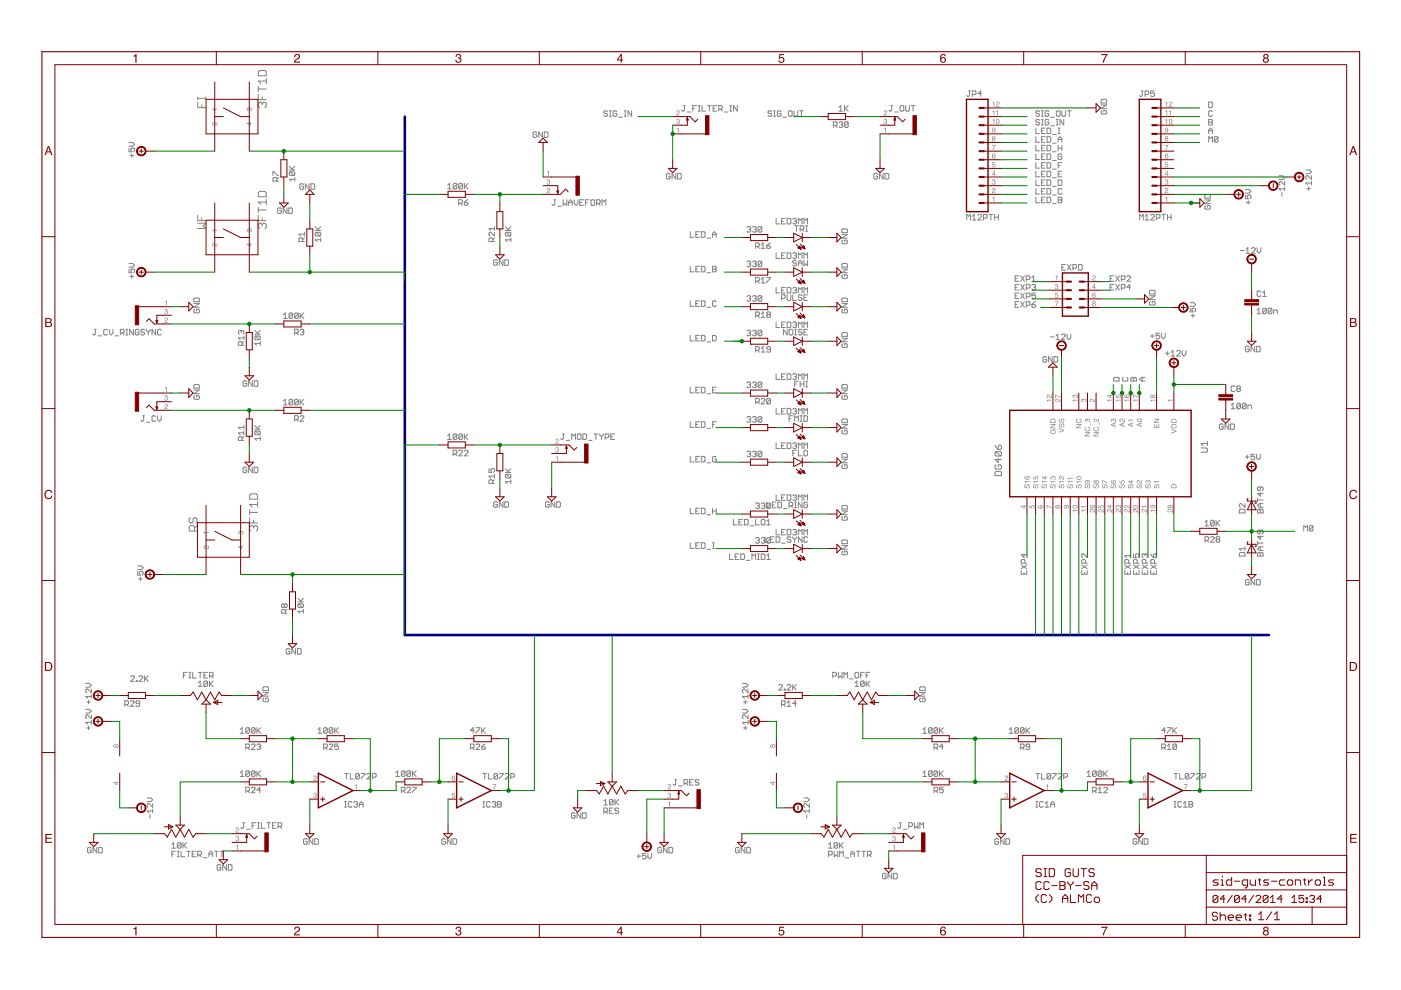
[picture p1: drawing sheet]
<svg xmlns="http://www.w3.org/2000/svg" width="297mm" height="210mm" viewBox="0 0 297 210" stroke-linecap="round" stroke-linejoin="round" font-family="sans-serif">
<g fill="none" stroke="#808080" stroke-width=".21">
<path d="M54.8 18.3v1.1M54.8 18.9h1.7M55 14.9h1.2l.3 .3v.9h-1.7v-.9zM56.5 16.6v1.2M56.5 17.2h-1.7l.5 .6M27.3 31.4v.8h.6l-.2-.6 .2-.2h.4l.2 .2v.4l-.2 .2M27.3 30.2h.8l.4 .4-.4 .4h-.8M27.5 33h.8M27.9 32.6v.8M54.8 20v1.1h1.7M55.6 22l-.3-.3h-.3l-.2 .3v.5l.2 .3M55.6 20.6v.5"/>
<path d="M55.6 22v.2M55.6 22l.3-.3h.3l.3 .3v.5l-.3 .3M61.3 36h1.2M61.3 35.3l.8 .7M61.5 36.4h.8l.2 .2v.4l-.2 .2M61.5 36.4l-.2 .2v.4l.2 .2h.8M61.5 36.4l.8 .8M62.5 38h-1.2l.4 .4M62.5 37.6v.8M62.5 35.3l-.6 .5M64.3 39.2l-.1-.2h-.4l-.2 .2v.7l.2 .2h.4l.1-.2v-.3h-.3M65.5 39v1.1l-.8-1.1v1.1"/>
<path d="M65.9 39h.6l.2 .2v.7l-.2 .2h-.6zM94.9 39.3l.4-.4v1.1M96.9 39.1v.8l-.2 .1h-.4l-.2-.1M96.9 39.1l-.2-.2h-.4l-.2 .2v.8M96.9 39.1l-.8 .8M98 39.1v.8l-.1 .1h-.4l-.2-.1M98 39.1l-.1-.2h-.4l-.2 .2v.8M98 39.1l-.7 .8M98.4 38.9v1.1M98.6 39.5l.6 .5M99.2 38.9l-.8 .8M113.8 28.2l-.2-.2h-.4l-.2 .2v.8l.2 .1h.4l.2-.1v-.4h-.4"/>
<path d="M115 28v1.1l-.8-1.1v1.1M115.4 28h.6l.2 .2v.8l-.2 .1h-.6zM142.1 37l-.2-.2h-.4l-.2 .2v.7l.2 .3h.4l.2-.3v-.3h-.4M143.3 36.8v1.2l-.8-1.2v1.2M143.7 36.8h.6l.1 .2v.7l-.1 .3h-.6zM177.9 22.8l.4-.4v1.2M177.9 23.6h.8M179 22.4v1.2M179.3 23l.5 .6M179.8 22.4l-.8 .8M186.1 37l-.2-.2h-.4l-.2 .2v.7l.2 .3h.4l.2-.3v-.3h-.4M187.2 36.8v1.2l-.7-1.2v1.2"/>
<path d="M187.6 36.8h.6l.2 .2v.7l-.2 .3h-.6zM233.4 21.3l.3-.2h.7l.2 .2v.5h-1.2zM233.4 22.2h1.2l-1.2 .8h1.2M233.7 23.4l-.3 .2v.4l.3 .2h.7l.2-.2v-.4l-.2-.2h-.4v.4M271.2 37.3h.8l.4 .4-.4 .4h-.8M272.4 38.5v.7l-.8-.7-.4 .2v.4l.2 .1M272.4 39.6v.8M276.9 36h.8l.3 .4-.3 .4h-.8M277.1 40h.8M277.5 39.6v.8M278 37.2v.8l-.7-.8-.4 .2v.4l.2 .2M278 38.8h-1.1l.4 .4"/>
<path d="M278 38.4v.8M27.3 57v.8h.6l-.2-.4 .2-.4h.4l.2 .2v.4l-.2 .2M27.3 55.9h.8l.4 .4-.4 .3h-.8M27.5 58.6h.8M27.9 58.2v.8M54.8 44v1.1M54.8 45.6v1.2h1.7M54.8 44.5h1.7M55 40.6h1.2l.3 .3v.8h-1.7v-.8zM55.6 47.6l-.3-.3h-.3l-.2 .3v.6l.2 .3M55.6 47.6l.3-.3h.3l.3 .3v.6l-.3 .3M55.6 46.2v.6"/>
<path d="M55.6 47.6v.3M56.5 42.3v1.1M56.5 42.8h-1.7l.5 .6M59.6 44.3l-.1-.2h-.4l-.2 .2v.8l.2 .2h.4l.1-.2v-.4h-.4M60.8 44.1v1.2l-.8-1.2v1.2M61.2 44.1h.6l.2 .2v.8l-.2 .2h-.6zM66.8 48.9h1.2M66.8 48.1l.8 .8M67 49.3l-.2 .2v.3l.2 .2h.8M67 49.3h.8l.2 .2v.3l-.2 .2M67 49.3l.8 .7M68 50.8h-1.2l.4 .4"/>
<path d="M68 50.4v.8M68 48.1l-.6 .6M94.9 40h.8M105.5 55.3l-.3-.2h-.3l-.2 .2v.8l.2 .2h.3l.3-.2v-.4h-.4M106.6 55.1v1.2l-.7-1.2v1.2M107 55.1h.6l.2 .2v.8l-.2 .2h-.6zM107.1 48.9h1.2M107.1 48.1l.8 .8M107.3 49.3h.8l.2 .2v.3l-.2 .2M107.3 49.3l-.2 .2v.3l.2 .2h.8M107.3 49.3l.8 .7M108.3 50.8h-1.2l.4 .4"/>
<path d="M108.3 50.4v.8M108.3 48.1l-.6 .6M158.4 48.2l.2-.2h.4l.2 .2-.2 .4M158.4 55.6l.2-.2h.4l.2 .2-.2 .3M158.8 48.6h.2M158.8 55.9h.2M159 48.6l.2 .2-.2 .4h-.4l-.2-.2M159 55.9l.2 .3-.2 .3h-.4l-.2-.2M159.6 48.2l.1-.2h.4l.2 .2-.2 .4M159.6 55.6l.1-.2h.4l.2 .2-.2 .3M159.9 48.6h.2M159.9 55.9h.2"/>
<path d="M160.1 48.6l.2 .2-.2 .4h-.4l-.1-.2M160.1 55.9l.2 .3-.2 .3h-.4l-.1-.2M161.5 55.6l-.2-.2h-.4l-.2 .2v.7M161.5 48.2l-.2-.2h-.4l-.2 .2v.8M161.5 48.2v.8l-.2 .2h-.4l-.2-.2M161.5 55.6v.7l-.2 .2h-.4l-.2-.2M161.5 48.2l-.8 .8M161.5 55.6l-.8 .7M164.5 46.3v1.2h.8M164.5 53.6v1.2h.8M165.7 46.9h.4M165.7 54.2h.4"/>
<path d="M166.5 46.3h-.8v1.2h.8M166.5 53.6h-.8v1.2h.8M166.9 46.3h.6l.2 .2v.8l-.2 .2h-.6zM166.9 53.6h.6l.2 .2v.8l-.2 .2h-.6zM168.1 46.5l.2-.2h.4l.2 .2-.2 .4M168.1 53.8l.2-.2h.4l.2 .2-.2 .4M168.5 46.9h.2M168.5 54.2h.2M168.7 46.9l.2 .2-.2 .4h-.4l-.2-.2M168.7 54.2l.2 .2-.2 .4h-.4l-.2-.2M169.3 47.5v-1.2l.4 .4 .4-.4v1.2M169.3 54.8v-1.2l.4 .4 .4-.4v1.2"/>
<path d="M170.5 47.5v-1.2l.3 .4 .4-.4v1.2M170.5 54.8v-1.2l.3 .4 .4-.4v1.2M178.5 49.7h1.2l-1.2 .8h1.2M178.5 57h1.2l-1.2 .8h1.2M178.7 58.2l-.2 .2v.4l.2 .2h.8l.2-.2v-.4l-.2-.2h-.4v.4M178.7 50.9l-.2 .2v.4l.2 .2h.8l.2-.2v-.4l-.2-.2h-.4v.4M178.7 48.5h.8l.2 .2v.6h-1.2v-.6zM178.7 55.9h.8l.2 .2v.5h-1.2v-.5zM205 46.7v-1.2l.4 .4 .4-.4v1.2M206.1 45.9l.4-.4v1.2M206.1 46.7h.8M207.3 45.7l.2-.2h.4l.2 .2v.2l-.8 .8h.8"/>
<path d="M208.5 46.2h.6l.2-.1v-.4l-.2-.2h-.6v1.2M209.7 45.5h.8M210.1 45.5v1.2M210.9 45.5v1.2M210.9 46.1h.8M211.7 45.5v1.2M241.6 46.7v-1.2l.4 .4 .4-.4v1.2M242.8 46.7h.8M242.8 45.9l.4-.4v1.2M244 45.7l.2-.2h.4l.2 .2v.2l-.8 .8h.8M245.2 46.2h.5l.2-.1v-.4l-.2-.2h-.5v1.2M246.3 45.5h.8"/>
<path d="M246.7 45.5v1.2M247.5 46.1h.8M247.5 45.5v1.2M248.3 45.5v1.2M255.4 41.4l.2-.2h.8l.2 .2v.6h-1.2zM255.4 42.4h1.2l-1.2 .8h1.2M255.6 43.6l-.2 .2v.4l.2 .1h.8l.2-.1v-.4l-.2-.2h-.4v.4M263 53.1h.8M264.1 41.4v.7h.5l-.2-.4 .2-.3h.4l.2 .2v.3l-.2 .2M264.1 40.2h.7l.4 .4-.4 .4h-.7M264.2 52.9l.4-.4v1.2M264.2 53.7h.8"/>
<path d="M264.2 42.9h.8M264.6 42.5v.8M265.3 52.7l.3-.2h.3l.2 .2v.2l-.8 .8h.8M266.5 52.5v.8l.4 .4 .4-.4v-.8M271.8 40.8v.8M272.4 40h-1.2l.4 .4M41.1 63.4l.2-.2h.8l.2 .2v.6h-1.2zM41.1 64.4h1.2l-1.2 .8h1.2M41.3 65.6l-.2 .1v.4l.2 .2h.8l.2-.2v-.4l-.2-.1h-.4v.4M54 70.8h1.2M54 70.1l.8 .7M54.2 71.2h.8l.2 .2v.4l-.2 .2"/>
<path d="M54.2 71.2l-.2 .2v.4l.2 .2h.8M54.2 71.2l.8 .8M55.2 72.4v.8M55.2 72.8h-1.2l.4 .4M55.2 70.1l-.6 .6M60.1 66.7l.4-.3v1.1M60.1 67.5h.8M62.1 66.5l-.2-.1h-.4l-.2 .1v.8M62.1 66.5v.8l-.2 .2h-.4l-.2-.2M62.1 66.5l-.8 .8M63.2 66.5l-.2-.1h-.3l-.2 .1v.8M63.2 66.5v.8l-.2 .2h-.3l-.2-.2"/>
<path d="M63.2 66.5l-.7 .8M63.6 66.4v1.1M63.8 67l.6 .5M64.4 66.4l-.8 .7M158.4 62.9l.2-.2h.4l.2 .2-.2 .4M158.4 70.2l.2-.2h.4l.2 .2-.2 .4M158.8 63.3h.2M158.8 70.6h.2M159 63.3l.2 .2-.2 .4h-.4l-.2-.2M159 70.6l.2 .2-.2 .4h-.4l-.2-.2M159.6 62.9l.1-.2h.4l.2 .2-.2 .4M159.6 70.2l.1-.2h.4l.2 .2-.2 .4"/>
<path d="M159.9 63.3h.2M159.9 70.6h.2M160.1 63.3l.2 .2-.2 .4h-.4l-.1-.2M160.1 70.6l.2 .2-.2 .4h-.4l-.1-.2M161.5 62.9l-.2-.2h-.4l-.2 .2v.8M161.5 70.2l-.2-.2h-.4l-.2 .2v.8M161.5 62.9v.8l-.2 .2h-.4l-.2-.2M161.5 70.2v.8l-.2 .2h-.4l-.2-.2M161.5 62.9l-.8 .8M161.5 70.2l-.8 .8M164.5 61v1.1h.8M164.5 68.3v1.1h.8"/>
<path d="M164.5 79.3v1.2h.8M165.7 68.9h.4M165.7 61.5h.4M165.7 79.9h.4M166.5 61h-.8v1.1h.8M166.5 68.3h-.8v1.1h.8M166.5 79.3h-.8v1.2h.8M166.9 61h.6l.2 .2v.7l-.2 .2h-.6zM166.9 68.3h.6l.2 .2v.8l-.2 .1h-.6zM166.9 79.3h.6l.2 .2v.7l-.2 .3h-.6zM168.1 61.2l.2-.2h.4l.2 .2-.2 .3M168.1 68.5l.2-.2h.4l.2 .2-.2 .4"/>
<path d="M168.1 79.5l.2-.2h.4l.2 .2-.2 .4M168.5 68.9h.2M168.5 61.5h.2M168.5 79.9h.2M168.7 61.5l.2 .2-.2 .4h-.4l-.2-.2M168.7 68.9l.2 .2-.2 .3h-.4l-.2-.1M168.7 79.9l.2 .2-.2 .4h-.4l-.2-.3M169.3 62.1v-1.1l.4 .3 .4-.3v1.1M169.3 69.4v-1.1l.4 .4 .4-.4v1.1M170.5 62.1v-1.1l.3 .3 .4-.3v1.1M170.5 69.4v-1.1l.3 .4 .4-.4v1.1M178.5 64.4h1.2l-1.2 .8h1.2"/>
<path d="M178.5 63.4l.2-.2h.8l.2 .2v.6h-1.2zM178.5 71.7h1.2l-1.2 .8h1.2M178.7 65.6l-.2 .1v.4l.2 .2h.8l.2-.2v-.4l-.2-.1h-.4v.4M178.7 70.5h.8l.2 .2v.6h-1.2v-.6zM178.7 72.9l-.2 .2v.4l.2 .2h.8l.2-.2v-.4l-.2-.2h-.4v.4M221.9 75.8l-.2-.2h-.4l-.2 .2v.8l.2 .2h.4l.2-.2v-.4h-.4M222.7 71.4h.8M223.1 75.6v1.2l-.8-1.2v1.2M223.5 75.6h.6l.2 .2v.8l-.2 .2h-.6zM223.9 72h.7M223.9 71.2l.4-.4v1.2M225 71l.3-.2h.3l.2 .2v.2l-.8 .8h.8"/>
<path d="M226.2 70.8v.8l.4 .4 .4-.4v-.8M243.7 62.7h1.2l-1.2 .8h1.2M243.9 61.6h.8l.2 .1v.6h-1.2v-.6zM243.9 71.2h.8M243.9 63.9l-.2 .2v.4l.2 .2h.8l.2-.2v-.4l-.2-.2h-.4v.4M244.3 70.9v.7M245.9 70.7h-.8v.5l.4-.1 .4 .1v.4l-.2 .2h-.4l-.2-.2M246.3 70.7v.7l.4 .4 .3-.4v-.7M247.1 74.9h.8M247.5 74.5v.8M248.3 74.7l.4-.4v1.2M248.3 75.5h.8"/>
<path d="M249.5 74.5l.2-.2h.4l.2 .2v.2l-.8 .8h.8M250.7 74.3v.8l.3 .4 .4-.4v-.8M252.3 65.4v.7h.6l-.2-.4 .2-.3h.4l.2 .2v.3l-.2 .2M252.3 64.2h.8l.4 .4-.4 .4h-.8M252.5 66.9h.8M252.9 66.5v.8M264.8 73.6l-.2-.2h-.4l-.1 .2v.8l.1 .2h.4l.2-.2v-.4h-.4M266 73.4v1.2l-.8-1.2v1.2M266.4 73.4h.6l.2 .2v.8l-.2 .2h-.6zM266.5 65.7l.4-.4v1.2M266.5 66.5h.8M268.5 65.6l-.2-.3h-.4l-.2 .3v.7"/>
<path d="M268.5 65.6v.7l-.2 .2h-.4l-.2-.2M268.5 65.6l-.8 .7M269.7 65.6l-.2-.3h-.4l-.2 .3v.7M269.7 65.6v.7l-.2 .2h-.4l-.2-.2M269.7 65.6l-.8 .7M270.1 66.5v-.8h.6l.1 .2v.6M41.1 81.7l.2-.2h.8l.2 .2v.6h-1.2zM41.1 82.7h1.2l-1.2 .8h1.2M41.3 83.9l-.2 .2v.4l.2 .2h.8l.2-.2v-.4l-.2-.2h-.4v.4M52.3 80.9l-.2-.2h-.4l-.2 .2v.8l.2 .2h.4l.2-.2v-.4h-.4M52.3 99.3l-.2-.2h-.4l-.2 .2v.7l.2 .2h.4l.2-.2v-.3h-.4M53.5 80.7v1.2l-.8-1.2v1.2"/>
<path d="M53.5 99.1v1.1l-.8-1.1v1.1M53.9 80.7h.6l.2 .2v.8l-.2 .2h-.6zM53.9 99.1h.6l.2 .2v.7l-.2 .2h-.6zM54 91h1.2M54 90.2l.8 .8M54.2 91.4h.8l.2 .2v.4l-.2 .2M54.2 91.4l-.2 .2v.4l.2 .2h.8M54.2 91.4l.8 .8M55.2 93h-1.2l.4 .4M55.2 92.6v.8M55.2 90.2l-.6 .6M60.1 85.1l.4-.4v1.2"/>
<path d="M60.1 85.9h.8M62.1 84.9l-.2-.2h-.4l-.2 .2v.8M62.1 84.9v.8l-.2 .2h-.4l-.2-.2M62.1 84.9l-.8 .8M63.2 84.9l-.2-.2h-.3l-.2 .2v.8M63.2 84.9v.8l-.2 .2h-.3l-.2-.2M63.2 84.9l-.7 .8M63.6 84.7v1.2M63.8 85.3l.6 .6M64.4 84.7l-.8 .7M94.9 92.4l.4-.4v1.2M94.9 93.2h.8"/>
<path d="M96.9 92.2l-.2-.2h-.4l-.2 .2v.8M96.9 92.2v.8l-.2 .2h-.4l-.2-.2M96.9 92.2l-.8 .8M98 92.2l-.1-.2h-.4l-.2 .2v.8M98 92.2v.8l-.1 .2h-.4l-.2-.2M98 92.2l-.7 .8M98.4 92v1.2M98.6 92.6l.6 .6M99.2 92l-.8 .8M107.1 99.4l.8 .8M108.3 99.4l-.6 .6M158.4 81.2l.2-.2h.4l.2 .2-.2 .4"/>
<path d="M158.4 88.5l.2-.2h.4l.2 .2-.2 .4M158.4 95.9l.2-.2h.4l.2 .2-.2 .3M158.8 81.6h.2M158.8 88.9h.2M158.8 96.2h.2M159 81.6l.2 .2-.2 .4h-.4l-.2-.2M159 88.9l.2 .2-.2 .4h-.4l-.2-.2M159 96.2l.2 .3-.2 .3h-.4l-.2-.2M159.6 81.2l.1-.2h.4l.2 .2-.2 .4M159.6 88.5l.1-.2h.4l.2 .2-.2 .4M159.6 95.9l.1-.2h.4l.2 .2-.2 .3M159.9 81.6h.2"/>
<path d="M159.9 88.9h.2M159.9 96.2h.2M160.1 81.6l.2 .2-.2 .4h-.4l-.1-.2M160.1 88.9l.2 .2-.2 .4h-.4l-.1-.2M160.1 96.2l.2 .3-.2 .3h-.4l-.1-.2M161.5 81.2l-.2-.2h-.4l-.2 .2v.8M161.5 88.5l-.2-.2h-.4l-.2 .2v.8M161.5 95.9l-.2-.2h-.4l-.2 .2v.7M161.5 81.2v.8l-.2 .2h-.4l-.2-.2M161.5 88.5v.8l-.2 .2h-.4l-.2-.2M161.5 95.9v.7l-.2 .2h-.4l-.2-.2M161.5 81.2l-.8 .8"/>
<path d="M161.5 88.5l-.8 .8M161.5 95.9l-.8 .7M164.5 86.6v1.2h.8M164.5 93.9v1.2h.8M165.7 94.5h.4M165.7 87.2h.4M166.5 86.6h-.8v1.2h.8M166.5 93.9h-.8v1.2h.8M166.9 86.6h.6l.2 .2v.8l-.2 .2h-.6zM166.9 93.9h.6l.2 .2v.8l-.2 .2h-.6zM168.1 86.8l.2-.2h.4l.2 .2-.2 .4M168.1 94.1l.2-.2h.4l.2 .2-.2 .4"/>
<path d="M168.5 94.5h.2M168.5 87.2h.2M168.7 87.2l.2 .2-.2 .4h-.4l-.2-.2M168.7 94.5l.2 .2-.2 .4h-.4l-.2-.2M169.3 80.5v-1.2l.4 .4 .4-.4v1.2M169.3 87.8v-1.2l.4 .4 .4-.4v1.2M169.3 95.1v-1.2l.4 .4 .4-.4v1.2M170.5 80.5v-1.2l.3 .4 .4-.4v1.2M170.5 87.8v-1.2l.3 .4 .4-.4v1.2M170.5 95.1v-1.2l.3 .4 .4-.4v1.2M178.5 82.7h1.2l-1.2 .8h1.2M178.5 81.7l.2-.2h.8l.2 .2v.6h-1.2z"/>
<path d="M178.5 90h1.2l-1.2 .8h1.2M178.5 97.3h1.2l-1.2 .8h1.2M178.7 83.9l-.2 .2v.4l.2 .2h.8l.2-.2v-.4l-.2-.2h-.4v.4M178.7 88.8h.8l.2 .2v.6h-1.2v-.6zM178.7 91.2l-.2 .2v.4l.2 .2h.8l.2-.2v-.4l-.2-.2h-.4v.4M178.7 96.2h.8l.2 .2v.5h-1.2v-.5zM178.7 98.5l-.2 .2v.4l.2 .2h.8l.2-.2v-.4l-.2-.2h-.4v.4M211 94.4l.6 .9M211.2 95.8h.9l.2 .2v.5l-.2 .2M211.2 98.6l-.2 .2v.4l.2 .3h.9l.2-.3v-.4l-.2-.2h-.5v.4M211.2 95.8l-.2 .2v.5l.2 .2h.9M211.2 95.8l.9 .9"/>
<path d="M211.6 97.2v.9l-.6-.7h1.3M211.9 94.4l.4 .2v.5l-.2 .2h-.5v-.7zM259.3 90.1l-.2-.2h-.3l-.2 .2v.8l.2 .2h.3l.2-.2v-.4h-.3M260.5 89.9v1.2l-.8-1.2v1.2M260.9 89.9h.6l.2 .2v.8l-.2 .2h-.6zM261 85.9l.4-.4v1.2M261 86.7h.8M263 85.7v.8l-.2 .2h-.4l-.2-.2M263 85.7l-.2-.2h-.4l-.2 .2v.8M263 85.7l-.8 .8M264.1 96.9h.7M264.2 85.7v.8l-.2 .2h-.4l-.2-.2"/>
<path d="M264.2 85.7l-.2-.2h-.4l-.2 .2v.8M264.2 85.7l-.8 .8M264.4 96.5v.8M264.6 86.7v-.8h.6l.1 .2v.6M266 96.3h-.8v.6l.4-.2 .4 .2v.4l-.2 .2h-.4l-.2-.2M266.4 96.3v.8l.4 .4 .4-.4v-.8M29.2 120h.8l.4 .4-.4 .4h-.8M52.9 105l.3-.3h1.1l.3 .3v.8h-1.7zM52.9 108.1v1.1M52.9 109.8v1.1h1.7M52.9 108.6h1.7M53.8 111.7l-.3-.3h-.3l-.3 .3v.6l.3 .3"/>
<path d="M53.8 111.7l.3-.3h.2l.3 .3v.6l-.3 .3M53.8 110.3v.6M53.8 111.7v.3M54.6 106.4v1.1M54.6 107h-1.7l.6 .5M105.5 106.6l-.3-.2h-.3l-.2 .2v.8l.2 .1h.3l.3-.1v-.4h-.4M106.6 106.4v1.1l-.7-1.1v1.1M107 106.4h.6l.2 .2v.8l-.2 .1h-.6zM107.1 100.2h1.2M107.3 100.6l.8 .7M107.3 100.6h.8l.2 .2v.3l-.2 .2M107.3 100.6l-.2 .2v.3l.2 .2h.8"/>
<path d="M108.3 101.7v.8M108.3 102.1h-1.2l.4 .4M116.4 106.6l-.2-.2h-.4l-.1 .2v.8l.1 .1h.4l.2-.1v-.4h-.3M117.6 106.4v1.1l-.8-1.1v1.1M118 106.4h.6l.2 .2v.8l-.2 .1h-.6zM160.2 106.8l.2-.1h.4l.2 .1-.2 .5M160.2 114.2l.2-.2h.4l.2 .2-.2 .4M160.6 107.3h.2M160.6 114.6h.2M160.8 107.3l.2 .1-.2 .4h-.4l-.2-.2M160.8 114.6l.2 .2-.2 .4h-.4l-.2-.2M161.4 106.8l.2-.1h.4l.2 .1-.2 .5"/>
<path d="M161.4 114.2l.2-.2h.4l.2 .2-.2 .4M161.8 107.3h.2M161.8 114.6h.2M162 107.3l.2 .1-.2 .4h-.4l-.2-.2M162 114.6l.2 .2-.2 .4h-.4l-.2-.2M163.3 106.8l-.1-.1h-.4l-.2 .1v.8M163.3 106.8v.8l-.1 .2h-.4l-.2-.2M163.3 114.2l-.1-.2h-.4l-.2 .2v.8M163.3 114.2v.8l-.1 .2h-.4l-.2-.2M163.3 106.8l-.7 .8M163.3 114.2l-.7 .8M164.5 104.9v1.2h.8"/>
<path d="M164.5 112.2v1.2h.8M165.7 112.8h.4M165.7 105.5h.4M166.5 104.9h-.8v1.2h.8M166.5 112.2h-.8v1.2h.8M166.9 104.9h.6l.2 .2v.8l-.2 .2h-.6zM166.9 112.2h.6l.2 .2v.8l-.2 .2h-.6zM168.1 105.1l.2-.2h.4l.2 .2-.2 .4M168.1 112.4l.2-.2h.4l.2 .2-.2 .4M168.5 112.8h.2M168.5 105.5h.2M168.7 105.5l.2 .2-.2 .4h-.4l-.2-.2"/>
<path d="M168.7 112.8l.2 .2-.2 .4h-.4l-.2-.2M169.3 106.1v-1.2l.4 .4 .4-.4v1.2M169.3 113.4v-1.2l.4 .4 .4-.4v1.2M170.5 106.1v-1.2l.3 .4 .4-.4v1.2M170.5 113.4v-1.2l.3 .4 .4-.4v1.2M178.5 108.4h1.2l-1.2 .7h1.2M178.5 115.7h1.2l-1.2 .8h1.2M178.7 107.2h.8l.2 .2v.5h-1.2v-.5zM178.7 109.5l-.2 .2v.4l.2 .2h.8l.2-.2v-.4l-.2-.2h-.4v.4M178.7 114.5h.8l.2 .2v.6h-1.2v-.6zM178.7 116.9l-.2 .2v.3l.2 .2h.8l.2-.2v-.3l-.2-.2h-.4v.3M211 100.2l.2-.3h.9l.2 .3v.6h-1.3z"/>
<path d="M255.5 110.7l.4-.4v1.2M255.5 111.5h.8M257.4 110.5v.8l-.2 .2h-.3l-.3-.2M257.4 110.5l-.2-.2h-.3l-.3 .2v.8M257.4 110.5l-.8 .8M257.8 110.3v1.2M258 110.9l.6 .6M258.6 110.3l-.8 .8M266.6 108.2l.2-.2 .4 .2 .4-.2 .2 .2v.6h-1.2zM266.6 117.3l.2-.2 .4 .2 .4-.2 .2 .2v.6h-1.2zM266.6 105.6v.8M266.6 114.8v.7"/>
<path d="M266.6 115.1h1.2M266.6 106h1.2M267.2 103.3v.5l-.2 .2-.4-.2v-.4l.2-.1h.8l.2 .1v.4l-.2 .2M267.2 104.4v.8l-.6-.6h1.2M267.2 106.8v.8M267.2 108.2v.6M267.2 112.4v.6l-.2 .2-.4-.2v-.4l.2-.2h.8l.2 .2v.4l-.2 .2M267.2 113.6v.8l-.6-.6h1.2M267.2 116v.7M267.2 117.3v.6M267.8 106.8h-.8l-.4 .4 .4 .4h.8M267.8 116h-.8l-.4 .3 .4 .4h.8"/>
<path d="M29.2 121.2v.7h.6l-.2-.3 .2-.4h.4l.2 .2v.4l-.2 .1M29.4 122.7h.8M29.8 122.3v.8M61.5 137.7l-.2-.2h-.4l-.2 .2v.8l.2 .2h.4l.2-.2v-.4h-.4M62.7 137.5v1.2l-.8-1.2v1.2M63.1 137.5h.5l.2 .2v.8l-.2 .2h-.5zM63.2 127.6h1.1M63.2 126.9l.7 .7M63.4 128h.7l.2 .2v.4l-.2 .2M63.4 128l-.2 .2v.4l.2 .2h.7M63.4 128l.7 .8M64.3 129.6h-1.1l.4 .4"/>
<path d="M64.3 129.2v.8M64.3 126.9l-.5 .5M264.8 123.1l-.2-.2h-.4l-.1 .2v.7l.1 .2h.4l.2-.2v-.3h-.4M266 122.9v1.1l-.8-1.1v1.1M266.4 122.9h.6l.2 .2v.7l-.2 .2h-.6zM18.2 144.9h.8l.4 .4-.4 .4h-.8M18.2 150.4h.8l.4 .4-.4 .4h-.8M18.4 148.8h.8M18.4 154.3h.8M18.8 148.5v.7M18.8 153.9v.8M19.4 147.7h-1.2l.4 .4"/>
<path d="M19.4 146.1v.8l-.8-.8-.4 .2v.4l.2 .2M19.4 153.2h-1.2l.4 .3M19.4 151.6v.8l-.8-.8-.4 .2v.4l.2 .2M19.4 147.3v.8M19.4 152.8v.7M27.7 143.5l.2-.2h.4l.2 .2v.2l-.8 .8h.8M28.9 144.3h.2v.2h-.2zM29.5 143.5l.2-.2h.4l.2 .2v.2l-.8 .8h.8M30.6 143.3v1.2M30.9 143.9l.5 .6M31.4 143.3l-.8 .8M42 144.8l.4-.4v1.2"/>
<path d="M42 145.6h.8M44 144.6v.8l-.2 .2h-.4l-.2-.2M44 144.6l-.2-.2h-.4l-.2 .2v.8M44 144.6l-.8 .8M44.4 144.4v1.2M44.6 145l.6 .6M45.2 144.4l-.8 .8M50.9 155.5h.8M50.9 154.7l.4-.4v1.2M52.9 154.5v.8l-.2 .2h-.4l-.2-.2M52.9 154.5l-.2-.2h-.4l-.2 .2v.8M52.9 154.5l-.8 .8"/>
<path d="M54.1 154.5v.8l-.2 .2h-.4l-.2-.2M54.1 154.5l-.2-.2h-.4l-.2 .2v.8M54.1 154.5l-.8 .8M54.5 154.3v1.2M54.7 154.9l.6 .6M55.3 154.3l-.8 .8M55.8 146.8h1.1l-1.1 .8h1.1M55.9 148l-.1 .2v.4l.1 .2h.8l.2-.2v-.4l-.2-.2h-.4v.4M55.9 145.6h.8l.2 .2v.6h-1.1v-.6zM67.4 155.5h.8M67.4 154.7l.4-.4v1.2M69.4 154.5v.8l-.2 .2h-.4l-.2-.2"/>
<path d="M69.4 154.5l-.2-.2h-.4l-.2 .2v.8M69.4 154.5l-.8 .8M70.6 154.5v.8l-.2 .2h-.4l-.2-.2M70.6 154.5l-.2-.2h-.4l-.2 .2v.8M70.6 154.5l-.8 .8M71 154.3v1.2M71.2 154.9l.6 .6M71.8 154.3l-.8 .8M100.5 154.9h-.8l.6-.6v1.2M100.9 154.3h.8v.2l-.8 .8v.2M102.1 154.3v1.2M102.3 154.9l.6 .6"/>
<path d="M102.9 154.3l-.8 .8M157.4 144.9h.8l.4 .4-.4 .4h-.8M157.4 150.4h.8l.4 .4-.4 .4h-.8M157.6 148.8h.8M157.6 154.3h.8M158 148.5v.7M158 153.9v.8M158.6 153.2h-1.2l.4 .3M158.6 147.7h-1.2l.4 .4M158.6 146.1v.8l-.8-.8-.4 .2v.4l.2 .2M158.6 147.3v.8M158.6 151.6v.8l-.8-.8-.4 .2v.4l.2 .2"/>
<path d="M158.6 152.8v.7M165.1 145.3l.2-.2h.4l.2 .2v.2l-.8 .8h.8M166.3 146.1h.2v.2h-.2zM166.9 145.3l.2-.2h.4l.2 .2v.2l-.8 .8h.8M168.1 145.1v1.2M168.3 145.7l.5 .6M168.8 145.1l-.7 .8M181.3 145.6h.8M181.3 144.8l.4-.4v1.2M183.2 144.6v.8l-.2 .2h-.4l-.1-.2M183.2 144.6l-.2-.2h-.4l-.1 .2v.8M183.2 144.6l-.7 .8"/>
<path d="M183.6 144.4v1.2M183.8 145l.6 .6M184.4 144.4l-.8 .8M195 146.8h1.2l-1.2 .8h1.2M195.2 148l-.2 .2v.4l.2 .2h.8l.2-.2v-.4l-.2-.2h-.4v.4M195.2 145.6h.8l.2 .2v.6h-1.2v-.6zM195.7 154.7l.4-.4v1.2M195.7 155.5h.7M197.6 154.5v.8l-.2 .2h-.4l-.2-.2M197.6 154.5l-.2-.2h-.4l-.2 .2v.8M197.6 154.5l-.8 .8M198.8 154.5v.8l-.2 .2h-.4l-.2-.2"/>
<path d="M198.8 154.5l-.2-.2h-.4l-.2 .2v.8M198.8 154.5l-.8 .8M199.2 154.3v1.2M199.4 154.9l.6 .6M200 154.3l-.8 .8M214 155.5h.8M214 154.7l.4-.4v1.2M215.9 154.5v.8l-.1 .2h-.4l-.2-.2M215.9 154.5l-.1-.2h-.4l-.2 .2v.8M215.9 154.5l-.7 .8M217.1 154.5v.8l-.2 .2h-.4l-.2-.2M217.1 154.5l-.2-.2h-.4l-.2 .2v.8"/>
<path d="M217.1 154.5l-.8 .8M217.5 154.3v1.2M217.7 154.9l.6 .6M218.3 154.3l-.8 .8M247.1 154.9h-.8l.6-.6v1.2M247.5 154.3h.8v.2l-.8 .8v.2M248.7 154.3v1.2M248.9 154.9l.5 .6M249.4 154.3l-.7 .8M19.3 179.9l-.2-.2h-.3l-.2 .2v.7l.2 .2h.3l.2-.2v-.3h-.4M20.5 179.7v1.1l-.8-1.1v1.1M20.9 179.7h.6l.2 .2v.7l-.2 .2h-.6z"/>
<path d="M31.2 169.2h.8l.4 .4-.4 .4h-.8M31.8 172.7v.8M32.4 170.4v.8l-.8-.8-.4 .2v.3l.2 .3M32.4 171.9h-1.2l.4 .4M32.4 171.6v.7M36.4 179.8h.8M36.4 179l.4-.4v1.2M38.4 178.9v.7l-.2 .2h-.4l-.2-.2M38.4 178.9l-.2-.3h-.4l-.2 .3v.7M38.4 178.9l-.8 .7M38.8 178.6v1.2M39 179.2l.6 .6"/>
<path d="M39.6 178.6l-.8 .8M50.9 164.6h.8M50.9 163.9l.4-.5v1.2M52.9 163.6v.8l-.2 .2h-.4l-.2-.2M52.9 163.6l-.2-.2h-.4l-.2 .2v.8M52.9 163.6l-.8 .8M54.1 163.6v.8l-.2 .2h-.4l-.2-.2M54.1 163.6l-.2-.2h-.4l-.2 .2v.8M54.1 163.6l-.8 .8M54.5 163.4v1.2M54.7 164l.6 .6M55.3 163.4l-.8 .8"/>
<path d="M65.2 178l-.3-.2h-.3l-.2 .2v.8l.2 .2h.3l.3-.2v-.4h-.5M66.3 177.8v1.2l-.8-1.2v1.2M66.7 177.8h.6l.2 .2v.8l-.2 .2h-.6zM73.1 164h.8M73.4 164v1.2M74.3 164v1.2h.7M76.2 164.2l-.2-.2h-.4l-.2 .2v.8M76.2 164.2v.8l-.2 .2h-.4l-.2-.2M76.2 164.2l-.8 .8M76.6 164h.8v.2l-.8 .8v.2M77.8 164.2l.2-.2h.4l.2 .2v.2l-.8 .8h.8M79 164.8h.5l.3-.2v-.4l-.3-.2h-.5v1.2"/>
<path d="M83.9 164.6h.8M83.9 163.9l.4-.5v1.2M85.9 163.6v.8l-.2 .2h-.4l-.2-.2M85.9 163.6l-.2-.2h-.4l-.2 .2v.8M85.9 163.6l-.8 .8M87.1 163.6v.8l-.2 .2h-.4l-.2-.2M87.1 163.6l-.2-.2h-.4l-.2 .2v.8M87.1 163.6l-.8 .8M87.5 163.4v1.2M87.7 164l.5 .6M88.2 163.4l-.7 .8M94.4 178l-.1-.2h-.4l-.2 .2v.8l.2 .2h.4l.1-.2v-.4h-.3"/>
<path d="M95.6 177.8v1.2l-.8-1.2v1.2M96 177.8h.6l.2 .2v.8l-.2 .2h-.6zM102.4 164h.8M102.8 164v1.2M103.5 164v1.2h.8M105.5 164.2l-.2-.2h-.4l-.2 .2v.8M105.5 164.2v.8l-.2 .2h-.4l-.2-.2M105.5 164.2l-.8 .8M105.9 164h.8v.2l-.8 .8v.2M107.1 164.2l.2-.2h.4l.2 .2v.2l-.8 .8h.8M108.3 164.8h.6l.2-.2v-.4l-.2-.2h-.6v1.2M121.9 172.5l-.2-.2h-.4l-.1 .2v.8l.1 .2h.4l.2-.2v-.4h-.4"/>
<path d="M123.1 172.3v1.2l-.8-1.2v1.2M123.5 172.3h.6l.2 .2v.8l-.2 .2h-.6zM128 169.9l.4-.4v1.2M128 170.7h.8M130 169.7v.8l-.2 .2h-.4l-.2-.2M130 169.7l-.2-.2h-.4l-.2 .2v.8M130 169.7l-.8 .8M130.4 169.5v1.2M130.6 170.1l.6 .6M131.2 169.5l-.8 .8M140.3 179.9l-.2-.2h-.4l-.2 .2v.7l.2 .2h.4l.2-.2v-.3h-.4M141.4 179.7v1.1l-.7-1.1v1.1"/>
<path d="M141.8 179.7h.6l.2 .2v.7l-.2 .2h-.6zM156.7 179.9l-.2-.2h-.3l-.2 .2v.7l.2 .2h.3l.2-.2v-.3h-.3M157.9 179.7v1.1l-.8-1.1v1.1M158.3 179.7h.6l.2 .2v.7l-.2 .2h-.6zM170.4 169.2h.8l.4 .4-.4 .4h-.8M171 172.7v.8M171.6 170.4v.8l-.8-.8-.4 .2v.3l.2 .3M171.6 171.9h-1.2l.4 .4M171.6 171.6v.7M175.7 179l.3-.4v1.2M175.7 179.8h.7M177.6 178.9v.7l-.2 .2h-.4l-.2-.2"/>
<path d="M177.6 178.9l-.2-.3h-.4l-.2 .3v.7M177.6 178.9l-.8 .7M178 178.6v1.2M178.2 179.2l.6 .6M178.8 178.6l-.8 .8M190.7 174.4h.4M190.9 174.4v1l-.2 .2-.4-.2M191.5 175.8h.8M192.7 175.2h.6l.2-.2v-.4l-.2-.2h-.6v1.2M193.9 174.4v1.2l.3-.4 .4 .4v-1.2M195 175.6v-1.2l.4 .4 .4-.4v1.2M195.7 163.9l.4-.5v1.2"/>
<path d="M195.7 164.6h.7M197.6 163.6l-.2-.2h-.4l-.2 .2v.8M197.6 163.6v.8l-.2 .2h-.4l-.2-.2M197.6 163.6l-.8 .8M198.8 163.6l-.2-.2h-.4l-.2 .2v.8M198.8 163.6v.8l-.2 .2h-.4l-.2-.2M198.8 163.6l-.8 .8M199.2 163.4v1.2M199.4 164l.6 .6M200 163.4l-.8 .8M211.7 178l-.2-.2h-.4l-.2 .2v.8l.2 .2h.4l.2-.2v-.4h-.4M212.9 177.8v1.2l-.8-1.2v1.2"/>
<path d="M213.3 177.8h.6l.2 .2v.8l-.2 .2h-.6zM219.6 164h.8M220 164v1.2M220.8 164v1.2h.8M222.8 164.2l-.2-.2h-.4l-.2 .2v.8M222.8 164.2v.8l-.2 .2h-.4l-.2-.2M222.8 164.2l-.8 .8M223.2 164h.7v.2l-.7 .8v.2M224.3 164.2l.2-.2h.4l.2 .2v.2l-.8 .8h.8M225.5 164.8h.6l.2-.2v-.4l-.2-.2h-.6v1.2M230.5 164.6h.8M230.5 163.9l.4-.5v1.2"/>
<path d="M232.4 163.6v.8l-.2 .2h-.3l-.3-.2M232.4 163.6l-.2-.2h-.3l-.3 .2v.8M232.4 163.6l-.8 .8M233.6 163.6v.8l-.2 .2h-.4l-.2-.2M233.6 163.6l-.2-.2h-.4l-.2 .2v.8M233.6 163.6l-.8 .8M234 163.4v1.2M234.2 164l.6 .6M234.8 163.4l-.8 .8M241 178l-.2-.2h-.4l-.2 .2v.8l.2 .2h.4l.2-.2v-.4h-.4M242.2 177.8v1.2l-.8-1.2v1.2M242.6 177.8h.6l.2 .2v.8l-.2 .2h-.6z"/>
<path d="M248.9 164h.8M249.3 164v1.2M250.1 164v1.2h.8M252.1 164.2l-.2-.2h-.4l-.2 .2v.8M252.1 164.2v.8l-.2 .2h-.4l-.2-.2M252.1 164.2l-.8 .8M252.5 164h.8v.2l-.8 .8v.2M253.7 164.2l.2-.2h.4l.1 .2v.2l-.7 .8h.7M254.8 164.8h.6l.2-.2v-.4l-.2-.2h-.6v1.2M46.8 183.5l-.2-.2h-.4l-.2 .2v.8l.2 .2h.4l.2-.2v-.4h-.4M48 183.3v1.2l-.8-1.2v1.2M48.4 183.3h.6l.2 .2v.8l-.2 .2h-.6z"/>
<path d="M135 181.5h.8M135.4 181.1v.8M137 181h-.8v.5l.4-.2 .4 .2v.4l-.2 .2h-.4l-.2-.2M137.4 181v.7l.4 .4 .4-.4v-.7M175.7 181.3h.5l.2-.2v-.4l-.2-.2h-.5v1.2M176.8 180.5v1.2l.4-.4 .4 .4v-1.2M178 181.7v-1.2l.4 .4 .4-.4v1.2M179.2 181.9h.8M180.4 181.7v-.8l.4-.4 .4 .4v.8M180.4 181.1h.8M181.6 180.5h.8M181.9 180.5v1.2"/>
<path d="M182.7 180.5h.8M183.1 180.5v1.2M183.9 181.3h.6l.2-.2v-.4l-.2-.2h-.6v1.2M184.3 181.3l.4 .4M187.9 185.4l-.2-.2h-.4l-.2 .2v.7l.2 .2h.4l.2-.2v-.4h-.4M189.1 185.2v1.1l-.8-1.1v1.1M189.5 185.2h.6l.1 .2v.7l-.1 .2h-.6z"/>
</g>
<g fill="#808080">
<path d="M189.3 179.3l.4-.2v1.1h-.2v-.8z" fill-rule="evenodd"/>
<path d="M189.3 175.6a.38 .38 0 0 1 .6 .1 .38 .38 0 0 1-.4 .5l-.2 .2h.6v.1h-.7l.1-.3a.38 .38 0 0 0 .4-.2 .38 .38 0 0 0 0-.4l-.5 .2z" fill-rule="evenodd"/>
<path d="M189.2 177.4l.3-.1a.28 .28 0 0 1 .4 .1 .28 .28 0 0 1-.2 .4 .36 .36 0 0 1 0 .6 .36 .36 0 0 1-.5-.4h.1a.22 .22 0 0 0 .3 .2 .22 .22 0 0 0 0-.3l-.1-.1v-.1a.18 .18 0 0 0 .2-.1 .18 .18 0 0 0-.1-.2l-.3 .2h-.1z" fill-rule="evenodd"/>
</g>
<path d="M30.2 88.2h.4M30.5 88.2v.9l-.3 .2-.3-.2M31.1 89.5h.7M33 88.3l-.2-.1h-.4l-.2 .1v.8l.2 .2h.4l.2-.2M33.4 88.2v.7l.4 .4 .4-.4v-.7" fill="none" stroke="#808080" stroke-width=".21"/>
<g fill="#808080">
<path d="M34.9 82.2l.4-.2v1.1h-.1v-.8z" fill-rule="evenodd"/>
<path d="M34.9 85.8a.38 .38 0 0 1 .7 .1 .38 .38 0 0 1-.5 .5l-.1 .2h.6v.1h-.8l.2-.3a.38 .38 0 0 0 .3-.2 .38 .38 0 0 0 0-.4l-.4 .2z" fill-rule="evenodd"/>
<path d="M34.9 84l.3-.2a.28 .28 0 0 1 .3 .2 .28 .28 0 0 1-.1 .3 .36 .36 0 0 1-.1 .7 .36 .36 0 0 1-.5-.4h.2a.22 .22 0 0 0 .3 .2 .22 .22 0 0 0 0-.4h-.2l.1-.1a.18 .18 0 0 0 .2-.2 .18 .18 0 0 0-.2-.1l-.2 .2h-.1z" fill-rule="evenodd"/>
</g>
<path d="M188.9 22.4h.4M189.1 22.4v1l-.2 .2-.4-.2M189.7 23.7h.7M190.8 22.6l.2-.2h.4l.2 .2v.8l-.2 .2h-.4l-.2-.2zM192 22.4v1l.2 .2h.4l.2-.2v-1M193.2 22.4h.8M193.6 22.4v1.2" fill="none" stroke="#808080" stroke-width=".21"/>
<g fill="#808080">
<path d="M187.4 27.3l.4-.3v1.1h-.1v-.7z" fill-rule="evenodd"/>
<path d="M187.4 23.5a.38 .38 0 0 1 .7 .1 .38 .38 0 0 1-.5 .5l-.1 .2h.6v.2h-.8l.2-.4a.38 .38 0 0 0 .4-.2 .38 .38 0 0 0-.1-.4l-.4 .3z" fill-rule="evenodd"/>
<path d="M187.4 25.4l.3-.2a.28 .28 0 0 1 .3 .2 .28 .28 0 0 1-.1 .3 .36 .36 0 0 1-.1 .6 .36 .36 0 0 1-.5-.3h.2a.22 .22 0 0 0 .3 .2 .22 .22 0 0 0 0-.4h-.2l.1-.1a.18 .18 0 0 0 .2-.2 .18 .18 0 0 0-.2-.2l-.2 .3h-.1z" fill-rule="evenodd"/>
</g>
<g fill="none" stroke="#808080" stroke-width=".21">
<path d="M38.9 143.2h.4M39.7 142.6h-.8v1.1M40.1 142.6h.4M40.1 143.7h.4M40.3 142.6v1.1M40.9 142.6v1.1h.7M42 142.6h.8M42.4 142.6v1.1M43.2 143.2h.4M44 142.6h-.8v1.1h.8M44.4 143.3h.6l.2-.1v-.4l-.2-.2h-.6v1.1M44.8 143.3l.4 .4"/>
<path d="M51.5 174.4h.4M51.7 174.4v1l-.2 .2-.4-.2M52.3 175.8h.7M53.4 175h.4M54.2 174.4h-.8v1.2M54.6 175.6h.4M54.6 174.4h.4M54.8 174.4v1.2M55.4 174.4v1.2h.8M56.6 174.4h.8M57 174.4v1.2M57.8 175h.4"/>
<path d="M58.5 174.4h-.7v1.2h.7M58.9 175.2h.6l.2-.2v-.4l-.2-.2h-.6v1.2M59.3 175.2l.4 .4M128 172.1h.6l.2-.2v-.4l-.2-.2h-.6v1.2M128.4 172.1l.4 .4M129.2 171.9h.4M130 171.3h-.8v1.2h.8M131.2 171.5l-.2-.2h-.4l-.2 .2 .2 .4h.4l.2 .2-.2 .4h-.4l-.2-.2"/>
</g>
<g fill="#808080">
<path d="M50 179.3l.4-.2v1.1h-.1v-.8z" fill-rule="evenodd"/>
<path d="M50 175.6a.38 .38 0 0 1 .7 .1 .38 .38 0 0 1-.5 .5l-.1 .2h.6v.1h-.8l.2-.3a.38 .38 0 0 0 .3-.2 .38 .38 0 0 0 0-.4l-.4 .2z" fill-rule="evenodd"/>
<path d="M50 177.4l.3-.1a.28 .28 0 0 1 .3 .1 .28 .28 0 0 1-.1 .4 .36 .36 0 0 1-.1 .6 .36 .36 0 0 1-.5-.4h.2a.22 .22 0 0 0 .3 .2 .22 .22 0 0 0 0-.3l-.2-.1 .1-.1a.18 .18 0 0 0 .2-.1 .18 .18 0 0 0-.2-.2l-.2 .2h-.1z" fill-rule="evenodd"/>
</g>
<g fill="none" stroke="#808080" stroke-width=".21">
<path d="M20 69.8h.4M20.2 69.8v1l-.2 .2-.4-.2M20.8 71.2h.8M22.8 70l-.2-.2h-.4l-.2 .2v.8l.2 .2h.4l.2-.2M23.2 69.8v.8l.4 .4 .4-.4v-.8M24.4 71.2h.7M25.5 70.6h.6l.2-.2v-.4l-.2-.2h-.6v1.2M25.9 70.6l.4 .4M26.7 71h.4M26.7 69.8h.4M26.9 69.8v1.2M28.3 69.8v1.2l-.8-1.2v1.2"/>
<path d="M29.5 70l-.2-.2h-.4l-.2 .2v.8l.2 .2h.4l.2-.2v-.4h-.4M30.6 70l-.1-.2h-.4l-.2 .4 .2 .2h.4l.1 .4-.1 .2h-.4l-.2-.2M31.1 69.8v.2l.3 .4M31.4 70.4v.6M31.8 69.8v.2l-.4 .4M33 69.8v1.2l-.8-1.2v1.2M34.2 70l-.2-.2h-.4l-.2 .2v.8l.2 .2h.4l.2-.2"/>
</g>
<g fill="#808080">
<path d="M34.9 63.9l.4-.2v1.1h-.1v-.8z" fill-rule="evenodd"/>
<path d="M34.9 67.5a.38 .38 0 0 1 .7 .1 .38 .38 0 0 1-.5 .5l-.1 .2h.6v.1h-.8l.2-.3a.38 .38 0 0 0 .3-.2 .38 .38 0 0 0 0-.4l-.4 .2z" fill-rule="evenodd"/>
<path d="M34.9 65.7l.3-.2a.28 .28 0 0 1 .3 .2 .28 .28 0 0 1-.1 .3 .36 .36 0 0 1-.1 .6 .36 .36 0 0 1-.5-.3h.2a.22 .22 0 0 0 .3 .2 .22 .22 0 0 0 0-.4h-.2l.1-.1a.18 .18 0 0 0 .2-.2 .18 .18 0 0 0-.2-.2l-.2 .3h-.1z" fill-rule="evenodd"/>
</g>
<g fill="none" stroke="#808080" stroke-width=".21">
<path d="M144.9 22.4h.4M145.1 22.4v1l-.2 .2-.4-.2M145.7 23.7h.8M146.9 23h.4M147.7 22.4h-.8v1.2M148.1 23.6h.3M148.1 22.4h.3M148.3 22.4v1.2M148.8 22.4v1.2h.8M150 22.4h.8M150.4 22.4v1.2M151.2 23h.4"/>
<path d="M152 22.4h-.8v1.2h.8M152.4 23.2h.6l.2-.2v-.4l-.2-.2h-.6v1.2M152.8 23.2l.4 .4M153.6 23.7h.7M154.7 23.6h.4M154.7 22.4h.4M154.9 22.4v1.2M156.3 22.4v1.2l-.8-1.2v1.2M168.5 47.9h.8M168.9 47.9v1.1M168.9 55.4l-.2-.2h-.4l-.2 .4 .2 .2h.4l.2 .4-.2 .1h-.4l-.2-.1M169.3 55.8h.8"/>
<path d="M169.3 56.3v-.7l.4-.4 .4 .4v.7M169.7 48.6h.5l.2-.2v-.4l-.2-.1h-.5v1.1M170.1 48.6l.3 .4M170.5 55.2v1.1l.3-.3 .4 .3v-1.1M170.8 47.9h.4M170.8 49h.4M171 47.9v1.1M165.7 63.3h.6l.2-.2v-.4l-.2-.2h-.6v1.2M166.9 69.8v1.2l-.8-1.2v1.2M166.9 62.5v1l.2 .2h.4l.2-.2v-1M167.5 69.8h.4l.2 .2v.8l-.2 .2h-.4l-.2-.2v-.8zM168.1 62.5v1.2h.8"/>
<path d="M168.5 69.8h.4M168.5 71h.4M168.7 69.8v1.2M170.1 62.7l-.3-.2h-.3l-.2 .2 .2 .4h.3l.3 .2-.3 .4h-.3l-.2-.2M170.1 70l-.3-.2h-.3l-.2 .4 .2 .2h.3l.3 .4-.3 .2h-.3l-.2-.2M170.5 70.4h.3M170.5 63.1h.3M171.2 62.5h-.7v1.2h.7M171.2 69.8h-.7v1.2h.7"/>
</g>
<g fill="#808080">
<path d="M143.5 27.3l.4-.3v1.1h-.2v-.7z" fill-rule="evenodd"/>
<path d="M143.5 23.5a.38 .38 0 0 1 .6 .1 .38 .38 0 0 1-.4 .5l-.2 .2h.6v.2h-.7l.1-.4a.38 .38 0 0 0 .4-.2 .38 .38 0 0 0 0-.4l-.5 .3z" fill-rule="evenodd"/>
<path d="M143.4 25.4l.3-.2a.28 .28 0 0 1 .4 .2 .28 .28 0 0 1-.2 .3 .36 .36 0 0 1 0 .6 .36 .36 0 0 1-.5-.3h.1a.22 .22 0 0 0 .3 .2 .22 .22 0 0 0 0-.4h-.1v-.1a.18 .18 0 0 0 .2-.2 .18 .18 0 0 0-.1-.2l-.3 .3h-.1z" fill-rule="evenodd"/>
</g>
<g fill="none" stroke="#808080" stroke-width=".21">
<path d="M57.9 37.2v-.8h.2l.7 .8h.3M58.7 38.4v-.6l-.2-.2h-.4l-.2 .2v.6h1.2M59.1 37.6l-.4 .4M41.9 47.3h1.7l-.5 .6 .5 .6h-1.7M41.9 45.6v1.2h1.7M42.8 46.2v.6M51.1 70.3l-.2-.2-.4 .2v.4l.2 .1M51.1 70.3l.2-.2 .4 .2v.4l-.2 .1M51.1 70.3v.2M51.3 73.2v-.6l-.2-.2h-.4l-.2 .2v.6h1.2M51.7 71.2v.8M51.7 72.4l-.4 .4"/>
<path d="M51.7 71.6h-1.2l.4 .4M51.3 93.4v-.6l-.2-.2h-.4l-.2 .2v.6h1.2M51.7 92.6l-.4 .4M51.7 91.8h-1.2l.4 .4M51.7 90.2v.8M51.7 91.4v.8M51.7 90.6h-1.2l.4 .4M60.3 128.2l-.2-.2-.4 .2v.4l.2 .2 .4-.2M60.3 128.2l.2-.2 .4 .2v.4l-.2 .2-.4-.2M60.3 128.2v.4M60.5 130v-.6l-.2-.2h-.4l-.2 .2v.6h1.2M60.9 129.2l-.4 .4"/>
</g>
<g fill="#808080">
<path d="M45 48.7h1.1v.1h-.8l-.1 .3z" fill-rule="evenodd"/>
<path d="M45.1 51.6a.75 .75 0 0 1 .8 .5v-.5h.2v.7l-.4-.1a.38 .38 0 0 0-.2-.4 .38 .38 0 0 0-.4 0l.3 .5-.4-.2z" fill-rule="evenodd"/>
<path d="M52.4 48.6l.2-.1 .2 .1a.36 .36 0 0 1 .7 .1 .36 .36 0 0 1-.4 .5v-.1a.22 .22 0 0 0 .2-.3 .22 .22 0 0 0-.4 0v.1h-.1a.18 .18 0 0 0-.2-.3 .18 .18 0 0 0-.2 .2l.3 .4-.3-.2z" fill-rule="evenodd"/>
<path d="M52.5 51.8l.5 .4v-.4zM52.3 51.7h.7l.1-.2v.2h.3v.1h-.3v.5h-.1z" fill-rule="evenodd"/>
</g>
<g fill="none" stroke="#808080" stroke-width=".21">
<path d="M160.2 52.3h.6l.2-.2v-.4l-.2-.2h-.6v1.2M160.2 59.6h.6l.2-.2v-.4l-.2-.2h-.6v1.2M160.6 52.3l.4 .4M160.6 59.6l.4 .4M161.4 51.9l.4-.4v1.2M161.4 59.2l.4-.4v1.2M161.4 52.7h.8M162.6 52.1h.6l.1 .4-.1 .2h-.4l-.2-.2zM162.6 58.8h.7v.2l-.7 .8v.2M163.3 51.5l-.7 .6M160.2 66.9h.6l.2-.2v-.3l-.2-.3h-.6v1.2M160.2 74.3h.6l.2-.2v-.4l-.2-.2h-.6v1.2"/>
<path d="M160.6 66.9l.4 .4M160.6 74.3l.4 .4M161.4 66.5l.4-.4v1.2M161.4 73.9l.4-.4v1.2M161.4 60h.8M161.4 67.3h.8M161.4 74.7h.8M162.8 66.7l-.2-.2 .2-.4h.4l.1 .3-.1 .3M162.8 66.7l-.2 .2 .2 .4h.4l.1-.2-.1-.4M162.8 66.7h.4M163.3 74.1h-.5l-.2-.2 .2-.4h.4l.1 .2v.8l-.1 .2h-.4l-.2-.2"/>
</g>
<g fill="#808080">
<path d="M248.3 90.9l1.1 .4v.2l-1.1 .4v-.2l1-.3-1-.3zM248.6 90.1l-.1 .5h.8l-.1-.5zM248.5 90l.4-.1 .4 .1 .1 .8h-1.1zM248.6 89l-.1 .5h.8l-.1-.5zM248.5 88.9l.4-.1 .4 .1 .1 .8h-1.1z" fill-rule="evenodd"/>
<path d="M247.6 84.8h1v.1h-.7l-.1 .3z" fill-rule="evenodd"/>
<path d="M244.7 89.9h.1v.6h.3v-.6h.2v.6h.3v-.6h.2v.8h-1.1zM244.7 88.8h1.1v.2l-.9 .5h.9v.2h-1.1v-.2l.9-.6h-.9z" fill-rule="evenodd"/>
<path d="M243.9 84.8h1.1v.1h-.8l-.1 .3zM244 84a.2 .2 0 0 0 .4 0 .2 .2 0 0 0-.4 0zM244.4 84a.25 .25 0 0 0 .5 0 .25 .25 0 0 0-.5 0zM244 83.8l.2-.1 .2 .1a.33 .33 0 0 1 .5 0 .33 .33 0 0 1 0 .5 .33 .33 0 0 1-.5-.1 .31 .31 0 0 1-.5 .1 .31 .31 0 0 1 .1-.5z" fill-rule="evenodd"/>
<path d="M241.2 90.1l.5 .1v-.3zM241 90l1.1-.4v.1l-.3 .1v.5l.3 .1v.1l-1.1-.4zM241.1 88.9a.57 .57 0 0 1 .6-.2 .57 .57 0 0 1 .4 .6 .57 .57 0 0 1-.6 .2 .57 .57 0 0 1-.4-.6zM241.2 89a.41 .41 0 0 0 .4 .3 .41 .41 0 0 0 .4-.3l-.4-.1z" fill-rule="evenodd"/>
<path d="M240.2 84.8h1.1v.1h-.8l-.1 .3zM240.2 83.6l1.1 .5v.1l-.9-.4v.6h-.2z" fill-rule="evenodd"/>
<path d="M239.3 90.1l.5 .1v-.3zM239.2 90l1.1-.4v.1l-.4 .1v.5l.4 .1v.1l-1.1-.4zM239.2 89h1.1v.1h-.8l-.1 .3z" fill-rule="evenodd"/>
<path d="M238.4 84.8h1.1v.1h-.8l-.1 .3zM238.5 83.8l.2-.1a.32 .32 0 0 0-.2 .4 .32 .32 0 0 0 .4 .2 .38 .38 0 0 1 .1-.6 .38 .38 0 0 1 .5 .2 .38 .38 0 0 1-.3 .5 .49 .49 0 0 1-.6 0 .49 .49 0 0 1-.1-.6zM238.9 84a.25 .25 0 0 0 .5 0 .25 .25 0 0 0-.5 0z" fill-rule="evenodd"/>
<path d="M237.5 90.1l.5 .1v-.3zM237.3 90l1.1-.4v.1l-.3 .1v.5l.3 .1v.1l-1.1-.4zM237.5 88.8a.75 .75 0 0 1 .8 .5v-.5h.1v.7l-.3-.1a.38 .38 0 0 0-.2-.4 .38 .38 0 0 0-.4 0l.2 .5-.3-.2z" fill-rule="evenodd"/>
<path d="M236.6 84.8h1v.1h-.7l-.1 .3zM236.6 83.7h.1v.5h.3a.37 .37 0 0 1 .2-.5 .37 .37 0 0 1 .5 .2 .37 .37 0 0 1-.3 .5v-.1a.24 .24 0 0 0 .1-.4 .24 .24 0 0 0-.4 0 .24 .24 0 0 0 .1 .4v.1l-.6-.1z" fill-rule="evenodd"/>
<path d="M235.7 90.1l.5 .1v-.3zM235.5 90l1.1-.4v.1l-.3 .1v.5l.3 .1v.1l-1.1-.4zM235.6 88.9l.2-.1 .2 .1a.36 .36 0 0 1 .7 .1 .36 .36 0 0 1-.4 .5v-.1a.22 .22 0 0 0 .2-.3 .22 .22 0 0 0-.4-.1v.2h-.1a.18 .18 0 0 0-.2-.3 .18 .18 0 0 0-.1 .2l.2 .4-.3-.2z" fill-rule="evenodd"/>
<path d="M234.7 84.8h1.1v.1h-.8l-.1 .3zM234.9 83.9l.5 .4v-.4zM234.7 83.8h.7l.1-.2v.2h.3v.1h-.3v.5h-.1z" fill-rule="evenodd"/>
<path d="M231.8 91.6h1.1v.2l-.9 .6h.9v.1h-1.1v-.1l.9-.6h-.9zM231.9 90.6l.3-.1-.2 .2a.41 .41 0 0 0 .4 .6 .41 .41 0 0 0 .3-.6l-.2-.2a.56 .56 0 0 1 .4 .7 .56 .56 0 0 1-.8 .3 .56 .56 0 0 1-.3-.7zM233.1 89.6v.8zM232 88.8a.75 .75 0 0 1 .8 .6v-.6h.1v.7l-.3-.1a.38 .38 0 0 0-.2-.4 .38 .38 0 0 0-.4 0l.2 .5-.3-.2z" fill-rule="evenodd"/>
<path d="M231.2 84.6a.75 .75 0 0 1 .8 .5v-.6h.1v.8l-.3-.2a.38 .38 0 0 0-.2-.3 .38 .38 0 0 0-.4 0l.2 .4-.3-.1z" fill-rule="evenodd"/>
<path d="M230 91.6h1.1v.2l-.9 .6h.9v.1h-1.1v-.1l.9-.6h-.9zM230.1 90.6l.2-.1-.1 .2a.41 .41 0 0 0 .4 .6 .41 .41 0 0 0 .3-.6l-.2-.2a.56 .56 0 0 1 .3 .7 .56 .56 0 0 1-.7 .3 .56 .56 0 0 1-.3-.7zM231.2 89.6l.1 .8zM230.1 88.9l.2-.1 .2 .1a.36 .36 0 0 1 .7 .1 .36 .36 0 0 1-.4 .5v-.1a.22 .22 0 0 0 .2-.3 .22 .22 0 0 0-.4 0v.1h-.1a.18 .18 0 0 0-.2-.3 .18 .18 0 0 0-.1 .2l.2 .4-.3-.2z" fill-rule="evenodd"/>
<path d="M229.3 84.7l.2-.1 .2 .1a.36 .36 0 0 1 .7 .1 .36 .36 0 0 1-.4 .5v-.2a.22 .22 0 0 0 .2-.3 .22 .22 0 0 0-.4 0v.2l-.1-.1a.18 .18 0 0 0-.2-.2 .18 .18 0 0 0-.2 .2l.3 .4-.3-.2z" fill-rule="evenodd"/>
<path d="M228.2 89.9h1.1v.2l-.9 .5h.9v.2h-1.1v-.2l.9-.5h-.9zM228.3 88.9l.2-.1-.2 .2a.41 .41 0 0 0 .4 .6 .41 .41 0 0 0 .4-.6l-.2-.3a.56 .56 0 0 1 .3 .8 .56 .56 0 0 1-.8 .3 .56 .56 0 0 1-.2-.8z" fill-rule="evenodd"/>
<path d="M227.4 84.8h1.1v.1h-.8l-.1 .3zM227.5 83.8l.2-.1 .2 .1a.36 .36 0 0 1 .6 .1 .36 .36 0 0 1-.4 .5v-.1a.22 .22 0 0 0 .3-.3 .22 .22 0 0 0-.4 0v.1h-.1a.18 .18 0 0 0-.2-.3 .18 .18 0 0 0-.2 .2l.2 .4-.3-.2z" fill-rule="evenodd"/>
<path d="M224.5 90.8l1.1 .4v.1l-1.1 .4v-.1l1-.3-1-.4zM224.6 89.9l.2-.1v.2a.26 .26 0 0 0-.2 .2 .26 .26 0 0 0 .3 .3v-.1a.39 .39 0 0 1 .3-.5 .39 .39 0 0 1 .5 .3l-.2 .4-.2 .1v-.2a.29 .29 0 0 0 .2-.3 .29 .29 0 0 0-.2-.2h-.1a.46 .46 0 0 1-.1 .5 .46 .46 0 0 1-.5 0zM224.6 88.9l.2-.1v.1a.26 .26 0 0 0-.2 .3 .26 .26 0 0 0 .3 .2 .39 .39 0 0 1 .3-.6 .39 .39 0 0 1 .5 .4l-.2 .3-.2 .1v-.1a.29 .29 0 0 0 .2-.3 .29 .29 0 0 0-.2-.3l-.1 .1a.46 .46 0 0 1-.1 .4 .46 .46 0 0 1-.5 .1z" fill-rule="evenodd"/>
<path d="M223.8 84.6a.75 .75 0 0 1 .9 .5v-.6h.1v.8l-.3-.2a.38 .38 0 0 0-.2-.3 .38 .38 0 0 0-.4 0l.2 .4-.3-.1zM223.7 83.6l1.1 .5v.1l-.9-.4v.6h-.2z" fill-rule="evenodd"/>
<path d="M222.8 91.1l.2-.1v.2a.36 .36 0 0 0-.2 .5 .36 .36 0 0 0 .4 .2 .36 .36 0 0 0 .5-.3 .36 .36 0 0 0-.4-.4v.3h-.1v-.5h.6l-.2 .2a.55 .55 0 0 1 0 .7 .55 .55 0 0 1-.8 0 .55 .55 0 0 1 0-.8zM222.7 89.9h1.1v.2l-.9 .6h.9v.1h-1.1v-.2l.9-.5h-.9zM222.9 89l-.1 .5h.9l-.2-.5zM222.8 88.9l.4-.1 .5 .1 .1 .8h-1.1z" fill-rule="evenodd"/>
<path d="M221.9 84.8h1.1v.1h-.8l-.1 .3zM222 83.7a.75 .75 0 0 1 .9 .6v-.6h.1v.7l-.4-.1a.38 .38 0 0 0-.2-.4 .38 .38 0 0 0-.4 0l.3 .5-.4-.2z" fill-rule="evenodd"/>
<path d="M248.6 102.8l-.1 .6h.8l-.1-.6zM248.5 102.7l.4-.1 .4 .2 .1 .7h-1.1z" fill-rule="evenodd"/>
<path d="M247.6 108a.75 .75 0 0 1 .9 .5v-.6h.1v.8l-.3-.2a.38 .38 0 0 0-.2-.3 .38 .38 0 0 0-.4 0l.2 .4-.3-.1zM247.7 107.5a.18 .18 0 0 0 .3 0 .18 .18 0 0 0-.3 0zM248.1 107.4a.25 .25 0 0 0 .5 0 .25 .25 0 0 0-.5 0zM247.6 107.2l.2-.1 .3 .1a.33 .33 0 0 1 .4 0 .33 .33 0 0 1 0 .5 .33 .33 0 0 1-.4-.1 .31 .31 0 0 1-.5 .1 .31 .31 0 0 1 0-.5z" fill-rule="evenodd"/>
<path d="M244.7 102.8l.3-.1v.2a.26 .26 0 0 0-.2 .2 .26 .26 0 0 0 .2 .3l.1-.1a.39 .39 0 0 1 .2-.5 .39 .39 0 0 1 .5 .3l-.1 .3-.3 .2v-.2a.29 .29 0 0 0 .3-.3 .29 .29 0 0 0-.3-.3v.1a.46 .46 0 0 1-.2 .4 .46 .46 0 0 1-.5 .1zM244.7 102.1h1.1v.1h-.8l-.1 .3z" fill-rule="evenodd"/>
<path d="M243.9 108.2h1.1v.1h-.8l-.1 .3zM243.9 107.3a.51 .51 0 0 1 .7-.2 .51 .51 0 0 1 .2 .7l-.1-.1 .2-.3-.4-.2a.37 .37 0 0 1 0 .5 .37 .37 0 0 1-.5 .1 .37 .37 0 0 1-.1-.5zM244 107.4a.25 .25 0 0 0 .5 0 .25 .25 0 0 0-.5 0z" fill-rule="evenodd"/>
<path d="M242.9 102.8l.3-.1v.2a.26 .26 0 0 0-.3 .2 .26 .26 0 0 0 .3 .3v-.1a.39 .39 0 0 1 .3-.5 .39 .39 0 0 1 .5 .3l-.1 .3-.3 .2v-.2a.29 .29 0 0 0 .2-.3 .29 .29 0 0 0-.2-.3l-.1 .1a.46 .46 0 0 1-.1 .4 .46 .46 0 0 1-.5 .1zM242.9 101.9h.2l.3 .1a.36 .36 0 0 1 .6 .1 .36 .36 0 0 1-.4 .5v-.2a.22 .22 0 0 0 .2-.3 .22 .22 0 0 0-.4 0v.2l-.1-.1a.18 .18 0 0 0-.1-.2 .18 .18 0 0 0-.2 .2l.2 .3-.3-.1z" fill-rule="evenodd"/>
<path d="M242.1 108a.75 .75 0 0 1 .9 .5v-.6h.1v.8l-.3-.2a.38 .38 0 0 0-.2-.3 .38 .38 0 0 0-.4 0l.2 .4-.3-.1zM242.1 107.3h1v.2h-.7l-.1 .2z" fill-rule="evenodd"/>
<path d="M241.1 102.8l.2-.1v.2a.26 .26 0 0 0-.2 .2 .26 .26 0 0 0 .3 .3v-.1a.39 .39 0 0 1 .2-.5 .39 .39 0 0 1 .5 .3l-.1 .3-.3 .2v-.2a.29 .29 0 0 0 .3-.3 .29 .29 0 0 0-.3-.3v.1a.46 .46 0 0 1-.2 .4 .46 .46 0 0 1-.4 .1zM241.1 101.9a.75 .75 0 0 1 .9 .5v-.6h.1v.8l-.3-.2a.38 .38 0 0 0-.2-.3 .38 .38 0 0 0-.4 0l.2 .4-.3-.1z" fill-rule="evenodd"/>
<path d="M240.3 108a.75 .75 0 0 1 .9 .5v-.6h.1v.8l-.3-.2a.38 .38 0 0 0-.2-.3 .38 .38 0 0 0-.4 0l.2 .4-.3-.1zM240.3 107.3a.57 .57 0 0 1 .6-.2 .57 .57 0 0 1 .4 .5 .57 .57 0 0 1-.7 .2 .57 .57 0 0 1-.3-.5zM240.4 107.3a.41 .41 0 0 0 .4 .4 .41 .41 0 0 0 .4-.3l-.4-.2z" fill-rule="evenodd"/>
<path d="M239.2 102.8l.3-.1v.2a.26 .26 0 0 0-.2 .2 .26 .26 0 0 0 .2 .3l.1-.1a.39 .39 0 0 1 .2-.5 .39 .39 0 0 1 .5 .3l-.1 .3-.3 .2v-.2a.29 .29 0 0 0 .3-.3 .29 .29 0 0 0-.3-.3v.1a.46 .46 0 0 1-.2 .4 .46 .46 0 0 1-.5 .1zM239.4 102.1l.5 .3v-.3zM239.2 102h.7l.1-.2v.2h.3v.1h-.3v.5h-.1z" fill-rule="evenodd"/>
<path d="M238.5 108a.75 .75 0 0 1 .8 .5v-.6h.2v.8l-.4-.2a.38 .38 0 0 0-.2-.3 .38 .38 0 0 0-.4 0l.3 .4-.4-.1zM238.5 107.2a.75 .75 0 0 1 .8 .5v-.6h.2v.7l-.4-.1a.38 .38 0 0 0-.2-.4 .38 .38 0 0 0-.4 0l.3 .5-.4-.2z" fill-rule="evenodd"/>
<path d="M237.4 102.8l.3-.1v.2a.26 .26 0 0 0-.3 .2 .26 .26 0 0 0 .3 .3v-.1a.39 .39 0 0 1 .3-.5 .39 .39 0 0 1 .5 .3l-.1 .3-.3 .2v-.2a.29 .29 0 0 0 .2-.3 .29 .29 0 0 0-.2-.3l-.1 .1a.46 .46 0 0 1-.1 .4 .46 .46 0 0 1-.5 .1zM237.4 101.9h.1v.4l.3 .1a.37 .37 0 0 1 .2-.6 .37 .37 0 0 1 .5 .3 .37 .37 0 0 1-.3 .5v-.2a.24 .24 0 0 0 .1-.3 .24 .24 0 0 0-.4-.1 .24 .24 0 0 0 .1 .4v.1l-.6-.1z" fill-rule="evenodd"/>
<path d="M236.7 108a.75 .75 0 0 1 .8 .5v-.6h.1v.8l-.3-.2a.38 .38 0 0 0-.2-.3 .38 .38 0 0 0-.4 0l.2 .4-.3-.1zM236.6 107.2l.2-.1 .3 .2a.36 .36 0 0 1 .6 0 .36 .36 0 0 1-.4 .5v-.1a.22 .22 0 0 0 .2-.3 .22 .22 0 0 0-.4 0v.1h-.1a.18 .18 0 0 0-.1-.2 .18 .18 0 0 0-.2 .1l.2 .4-.3-.2z" fill-rule="evenodd"/>
<path d="M235.6 102.8l.2-.1v.2a.26 .26 0 0 0-.2 .2 .26 .26 0 0 0 .3 .3v-.1a.39 .39 0 0 1 .3-.5 .39 .39 0 0 1 .4 .3l-.1 .3-.2 .2v-.2a.29 .29 0 0 0 .2-.3 .29 .29 0 0 0-.3-.3v.1a.46 .46 0 0 1-.2 .4 .46 .46 0 0 1-.4 .1zM235.6 101.9l.2-.1a.32 .32 0 0 0-.1 .4 .32 .32 0 0 0 .4 .2 .38 .38 0 0 1 0-.6 .38 .38 0 0 1 .6 .2 .38 .38 0 0 1-.3 .5 .49 .49 0 0 1-.7 0 .49 .49 0 0 1-.1-.6zM236 102.2a.25 .25 0 0 0 .5 0 .25 .25 0 0 0-.5 0z" fill-rule="evenodd"/>
<path d="M234.8 108a.75 .75 0 0 1 .9 .5v-.6h.1v.8l-.3-.2a.38 .38 0 0 0-.2-.3 .38 .38 0 0 0-.4 0l.2 .4-.3-.1zM234.9 107.4l.5 .3v-.3zM234.7 107.2h.7l.1-.1v.1h.3v.2h-.3v.4h-.1z" fill-rule="evenodd"/>
<path d="M233.7 102.8l.3-.1v.2a.26 .26 0 0 0-.2 .2 .26 .26 0 0 0 .2 .3l.1-.1a.39 .39 0 0 1 .2-.5 .39 .39 0 0 1 .5 .3l-.1 .3-.3 .2v-.2a.29 .29 0 0 0 .3-.3 .29 .29 0 0 0-.3-.3v.1a.46 .46 0 0 1-.2 .4 .46 .46 0 0 1-.5 .1zM233.7 101.8l1.1 .4v.2l-.9-.4v.5h-.2z" fill-rule="evenodd"/>
<path d="M233 108a.75 .75 0 0 1 .8 .5v-.6h.2v.8l-.4-.2a.38 .38 0 0 0-.2-.3 .38 .38 0 0 0-.4 0l.3 .4-.4-.1zM232.9 107.1h.1v.5h.3a.37 .37 0 0 1 .2-.5 .37 .37 0 0 1 .5 .2 .37 .37 0 0 1-.3 .5v-.1a.24 .24 0 0 0 .1-.4 .24 .24 0 0 0-.4 0 .24 .24 0 0 0 .1 .4v.1l-.6-.1z" fill-rule="evenodd"/>
<path d="M231.9 102.8l.3-.1v.2a.26 .26 0 0 0-.3 .2 .26 .26 0 0 0 .3 .3v-.1a.39 .39 0 0 1 .3-.5 .39 .39 0 0 1 .5 .3l-.1 .3-.3 .2v-.2a.29 .29 0 0 0 .3-.3 .29 .29 0 0 0-.3-.3l-.1 .1a.46 .46 0 0 1-.1 .4 .46 .46 0 0 1-.5 .1zM232 102.2a.18 .18 0 0 0 .3 0 .18 .18 0 0 0-.3 0zM232.4 102.2a.25 .25 0 0 0 .5 0 .25 .25 0 0 0-.5 0zM231.9 101.9h.2l.3 .1a.33 .33 0 0 1 .5-.1 .33 .33 0 0 1 0 .5 .33 .33 0 0 1-.5 0 .31 .31 0 0 1-.5 0 .31 .31 0 0 1 0-.5z" fill-rule="evenodd"/>
<path d="M231.2 108a.75 .75 0 0 1 .8 .5v-.6h.1v.8l-.3-.2a.38 .38 0 0 0-.2-.3 .38 .38 0 0 0-.4 0l.2 .4-.3-.1zM231.1 107.2l.2-.1a.32 .32 0 0 0-.1 .4 .32 .32 0 0 0 .4 .2 .38 .38 0 0 1 .1-.6 .38 .38 0 0 1 .5 .2 .38 .38 0 0 1-.3 .5 .49 .49 0 0 1-.6 0 .49 .49 0 0 1-.2-.6zM231.6 107.4a.23 .23 0 0 0 .4 0 .23 .23 0 0 0-.4 0z" fill-rule="evenodd"/>
<path d="M230.1 102.8l.2-.1v.2a.26 .26 0 0 0-.2 .2 .26 .26 0 0 0 .3 .3v-.1a.39 .39 0 0 1 .3-.5 .39 .39 0 0 1 .4 .3l-.1 .3-.2 .2v-.2a.29 .29 0 0 0 .2-.3 .29 .29 0 0 0-.3-.3v.1a.46 .46 0 0 1-.1 .4 .46 .46 0 0 1-.5 .1zM230.1 102a.51 .51 0 0 1 .7-.2 .51 .51 0 0 1 .2 .7l-.1-.1 .1-.3-.4-.1a.37 .37 0 0 1 0 .5 .37 .37 0 0 1-.5 0 .37 .37 0 0 1 0-.5zM230.2 102.2a.23 .23 0 0 0 .4 0 .23 .23 0 0 0-.4 0z" fill-rule="evenodd"/>
<path d="M229.2 108.1h1.1v.1h-.8l-.1 .3zM229.2 107.3h1.1v.2h-.8l-.1 .2z" fill-rule="evenodd"/>
<path d="M228.2 102.8l.3-.1v.2a.26 .26 0 0 0-.2 .2 .26 .26 0 0 0 .2 .3l.1-.1a.39 .39 0 0 1 .2-.5 .39 .39 0 0 1 .5 .3l-.1 .3-.3 .2v-.2a.29 .29 0 0 0 .3-.3 .29 .29 0 0 0-.3-.3v.1a.46 .46 0 0 1-.2 .4 .46 .46 0 0 1-.5 .1zM228.2 102.1h1.1v.1h-.8l-.1 .3zM228.2 101.1a.57 .57 0 0 1 .7-.2 .57 .57 0 0 1 .4 .6 .57 .57 0 0 1-.7 .2 .57 .57 0 0 1-.4-.6zM228.4 101.2a.41 .41 0 0 0 .3 .4 .41 .41 0 0 0 .5-.4l-.5-.1z" fill-rule="evenodd"/>
<path d="M227.4 108.2h1.1v.1h-.8l-.1 .3zM227.4 107.3a.57 .57 0 0 1 .7-.2 .57 .57 0 0 1 .4 .5 .57 .57 0 0 1-.7 .2 .57 .57 0 0 1-.4-.5zM227.5 107.3a.41 .41 0 0 0 .4 .4 .41 .41 0 0 0 .5-.3l-.5-.2z" fill-rule="evenodd"/>
<path d="M226.4 102.8l.3-.1v.2a.26 .26 0 0 0-.3 .2 .26 .26 0 0 0 .3 .3v-.1a.39 .39 0 0 1 .3-.5 .39 .39 0 0 1 .5 .3l-.1 .3-.3 .2v-.2a.29 .29 0 0 0 .3-.3 .29 .29 0 0 0-.3-.3l-.1 .1a.46 .46 0 0 1-.1 .4 .46 .46 0 0 1-.5 .1zM226.4 102.1h1v.1h-.7l-.1 .3zM226.4 101.3h1v.2h-.7l-.1 .2z" fill-rule="evenodd"/>
<path d="M225.6 107.3a.51 .51 0 0 1 .7-.2 .51 .51 0 0 1 .2 .7l-.1-.1 .1-.3-.4-.2a.37 .37 0 0 1 .1 .5 .37 .37 0 0 1-.5 .1 .37 .37 0 0 1-.1-.5zM225.7 107.4a.23 .23 0 0 0 .4 0 .23 .23 0 0 0-.4 0z" fill-rule="evenodd"/>
<path d="M224.6 102.8l.2-.1v.2a.26 .26 0 0 0-.2 .2 .26 .26 0 0 0 .3 .3v-.1a.39 .39 0 0 1 .3-.5 .39 .39 0 0 1 .4 .3l-.1 .3-.2 .2v-.2a.29 .29 0 0 0 .2-.3 .29 .29 0 0 0-.2-.3l-.1 .1a.46 .46 0 0 1-.1 .4 .46 .46 0 0 1-.5 .1zM224.5 102.1h1.1v.1h-.7l-.2 .3zM224.6 101a.75 .75 0 0 1 .9 .5v-.5h.1v.7l-.3-.1a.38 .38 0 0 0-.2-.4 .38 .38 0 0 0-.4 0l.2 .5-.3-.2z" fill-rule="evenodd"/>
<path d="M223.8 107.5a.2 .2 0 0 0 .4 0 .2 .2 0 0 0-.4 0zM224.3 107.5a.22 .22 0 0 0 .4 0 .22 .22 0 0 0-.4 0zM223.8 107.2l.2-.1 .2 .2a.33 .33 0 0 1 .5-.1 .33 .33 0 0 1 0 .5 .33 .33 0 0 1-.5-.1 .31 .31 0 0 1-.4 .1 .31 .31 0 0 1 0-.5z" fill-rule="evenodd"/>
<path d="M222.7 102.8l.3-.1v.2a.26 .26 0 0 0-.2 .2 .26 .26 0 0 0 .2 .3l.1-.1a.39 .39 0 0 1 .2-.5 .39 .39 0 0 1 .5 .3l-.1 .3-.3 .2v-.2a.29 .29 0 0 0 .3-.3 .29 .29 0 0 0-.3-.3v.1a.46 .46 0 0 1-.2 .4 .46 .46 0 0 1-.5 .1zM222.7 102.1h1.1v.1h-.8l-.1 .3zM222.8 101.1l.2-.1 .2 .1a.36 .36 0 0 1 .6 .1 .36 .36 0 0 1-.3 .5v-.1a.22 .22 0 0 0 .2-.3 .22 .22 0 0 0-.4 0v.1h-.1a.18 .18 0 0 0-.2-.3 .18 .18 0 0 0-.2 .2l.3 .4-.4-.2z" fill-rule="evenodd"/>
<path d="M221.9 107.1l1.1 .4v.2l-.9-.5v.6h-.2z" fill-rule="evenodd"/>
<path d="M220.9 102.8l.3-.1v.2a.26 .26 0 0 0-.3 .2 .26 .26 0 0 0 .3 .3l.1-.1a.39 .39 0 0 1 .2-.5 .39 .39 0 0 1 .5 .3l-.1 .3-.3 .2v-.2a.29 .29 0 0 0 .3-.3 .29 .29 0 0 0-.3-.3l-.1 .1a.46 .46 0 0 1-.1 .4 .46 .46 0 0 1-.5 .1zM220.9 102.1h1.1v.1h-.8l-.1 .3zM221.1 101.2l.5 .4v-.4zM220.9 101.1h.7l.1-.2v.2h.3v.1h-.3v.5h-.1z" fill-rule="evenodd"/>
<path d="M220.2 107.2l.1-.1a.32 .32 0 0 0-.1 .4 .32 .32 0 0 0 .4 .2 .38 .38 0 0 1 .1-.6 .38 .38 0 0 1 .5 .2 .38 .38 0 0 1-.3 .5 .49 .49 0 0 1-.6 0 .49 .49 0 0 1-.1-.6zM220.6 107.4a.23 .23 0 0 0 .4 0 .23 .23 0 0 0-.4 0z" fill-rule="evenodd"/>
<path d="M219.1 102.8l.2-.1v.2a.26 .26 0 0 0-.2 .2 .26 .26 0 0 0 .3 .3v-.1a.39 .39 0 0 1 .3-.5 .39 .39 0 0 1 .5 .3l-.2 .3-.2 .2v-.2a.29 .29 0 0 0 .2-.3 .29 .29 0 0 0-.2-.3l-.1 .1a.46 .46 0 0 1-.1 .4 .46 .46 0 0 1-.5 .1zM219 102.1h1.1v.1h-.7l-.1 .3zM219.1 101h.1v.5h.3a.37 .37 0 0 1 .2-.5 .37 .37 0 0 1 .5 .2 .37 .37 0 0 1-.4 .5v-.1a.24 .24 0 0 0 .2-.4 .24 .24 0 0 0-.4 0 .24 .24 0 0 0 0 .3v.2l-.5-.1z" fill-rule="evenodd"/>
<path d="M218.3 107.1h.1v.5h.3a.37 .37 0 0 1 .2-.5 .37 .37 0 0 1 .5 .3 .37 .37 0 0 1-.4 .4v-.1a.24 .24 0 0 0 .2-.4 .24 .24 0 0 0-.4 0 .24 .24 0 0 0 0 .4v.1l-.5-.1z" fill-rule="evenodd"/>
<path d="M217.2 102.8l.3-.1v.2a.26 .26 0 0 0-.2 .2 .26 .26 0 0 0 .2 .3l.1-.1a.39 .39 0 0 1 .2-.5 .39 .39 0 0 1 .5 .3l-.1 .3-.3 .2v-.2a.29 .29 0 0 0 .3-.3 .29 .29 0 0 0-.3-.3v.1a.46 .46 0 0 1-.2 .4 .46 .46 0 0 1-.5 .1zM217.2 102.1h1.1v.1h-.8l-.1 .3zM217.3 101h.2a.32 .32 0 0 0-.1 .4 .32 .32 0 0 0 .3 .1 .38 .38 0 0 1 .1-.5 .38 .38 0 0 1 .6 .2 .38 .38 0 0 1-.4 .5 .49 .49 0 0 1-.6 0 .49 .49 0 0 1-.1-.7zM217.7 101.3a.25 .25 0 0 0 .5 0 .25 .25 0 0 0-.5 0z" fill-rule="evenodd"/>
<path d="M216.6 107.4l.5 .3v-.3zM216.4 107.2h.7l.1-.1v.1h.3v.2h-.3v.4h-.1z" fill-rule="evenodd"/>
</g>
<g fill="none" stroke="#808080" stroke-width=".21">
<path d="M117.4 42.4h.4M117.6 42.4v.9l-.2 .2-.4-.2M118.2 43.7h.8M119.4 42.4v1.1l.4-.4 .4 .4v-1.1M120.6 43.5v-.7l.4-.4 .3 .4v.7M120.6 42.9h.7M121.8 42.4v.7l.4 .4 .3-.4v-.7M122.9 42.9h.4M123.7 42.4h-.8v1.1h.8M124.1 42.9h.4M124.9 42.4h-.8v1.1M125.3 42.5l.2-.1h.4l.2 .1v.8l-.2 .2h-.4l-.2-.2z"/>
<path d="M126.5 43.1h.6l.2-.2v-.4l-.2-.1h-.6v1.1M126.9 43.1l.4 .4M127.7 43.5v-1.1l.4 .4 .3-.4v1.1M254.7 95h1.1l.2 .2v.5l-.2 .2h-1.1M256 93.6v.9M256 94h-1.3l.4 .5"/>
</g>
<g fill="#808080">
<path d="M116 36.4l.4-.2v1.1h-.1v-.8z" fill-rule="evenodd"/>
<path d="M116 40a.38 .38 0 0 1 .6 .1 .38 .38 0 0 1-.4 .5l-.1 .2h.5v.1h-.7l.1-.3a.38 .38 0 0 0 .4-.2 .38 .38 0 0 0 0-.4l-.5 .2z" fill-rule="evenodd"/>
<path d="M116 38.2l.3-.2a.28 .28 0 0 1 .3 .2 .28 .28 0 0 1-.1 .3 .36 .36 0 0 1-.1 .7 .36 .36 0 0 1-.5-.4h.1a.22 .22 0 0 0 .3 .2 .22 .22 0 0 0 0-.4h-.1v-.1a.18 .18 0 0 0 .3-.2 .18 .18 0 0 0-.2-.1l-.3 .2h-.1z" fill-rule="evenodd"/>
</g>
<g fill="none" stroke="#808080" stroke-width=".21">
<path d="M205.4 19.3h.4M205.5 19.3v1l-.1 .1-.4-.1M208.1 19.9h-.8l.6-.6v1.1M206.1 20h.6l.2-.1v-.4l-.2-.2h-.6v1.1M104.5 51.2v-.6l-.2-.2h-.4l-.2 .2v.6h1.1M104.8 49.3v.7l-.7-.7-.4 .2v.3l.2 .2M104.8 50.4l-.3 .4M104.8 48.1v.8M104.8 48.5h-1.1l.4 .4M160.2 85.3h.6l.2-.2v-.4l-.2-.2h-.6v1.1M160.6 85.3l.4 .3M161.4 84.7l.2-.2h.4l.2 .2v.2l-.8 .7h.8"/>
<path d="M163.3 84.7l-.1-.2h-.4l-.2 .2v.7M163.3 84.7v.7l-.1 .2h-.4l-.2-.2M163.3 84.7l-.7 .7M167.3 88.8h.4M168.1 96.1h.4M168.1 88.2h-.8v1.1M168.5 89.3v-1.1l.4 .3 .4-.3v1.1M168.5 81.4h.4M168.9 95.5h-.8v1.1M169.3 80.8h-.8v1.2M169.3 95.5v1.1h.8M169.7 81.4h.7"/>
<path d="M169.7 80.8v1.2M169.7 88.2h.4M169.7 89.3h.4M169.9 88.2v1.1M170.4 80.8v1.2M170.5 88.2h.5l.2 .1v.8l-.2 .2h-.5zM170.6 95.5h.4l.2 .2v.8l-.2 .1h-.4l-.1-.1v-.8zM170.8 80.8h.4M170.8 82h.4M171 80.8v1.2M255.5 114.6h.6l.2-.2v-.4l-.2-.2h-.6v1.2M255.9 114.6l.4 .4"/>
<path d="M256.6 114l.3-.2h.3l.2 .2v.2l-.8 .8h.8M258 114.4l-.2-.2 .2-.4h.4l.2 .2-.2 .4M258 114.4l-.2 .2 .2 .4h.4l.2-.2-.2-.4M258 114.4h.4"/>
</g>
<g fill="#808080">
<path d="M210.4 41.9l.4-.2v1.1h-.1v-.8z" fill-rule="evenodd"/>
<path d="M210.4 40a.38 .38 0 0 1 .6 .1 .38 .38 0 0 1-.4 .5l-.1 .2h.6v.1h-.8l.1-.3a.38 .38 0 0 0 .4-.2 .38 .38 0 0 0 0-.4l-.5 .2z" fill-rule="evenodd"/>
<path d="M210.4 38.2l.3-.2a.28 .28 0 0 1 .3 .2 .28 .28 0 0 1-.1 .3 .36 .36 0 0 1-.1 .7 .36 .36 0 0 1-.5-.4h.1a.22 .22 0 0 0 .4 .2 .22 .22 0 0 0 0-.4h-.2v-.1a.18 .18 0 0 0 .3-.2 .18 .18 0 0 0-.2-.1l-.2 .2h-.2z" fill-rule="evenodd"/>
<path d="M210.8 36.4l-.4 .5h.4zM210.8 36.2h.1v.7h.2l-.2 .4h-.1v-.3h-.5z" fill-rule="evenodd"/>
<path d="M210.4 34.4h.6v.1h-.5v.3a.37 .37 0 0 1 .5 .2 .37 .37 0 0 1-.2 .5 .37 .37 0 0 1-.5-.3h.2a.24 .24 0 0 0 .3 .1 .24 .24 0 0 0 0-.4 .24 .24 0 0 0-.3 .1h-.1z" fill-rule="evenodd"/>
<path d="M210.5 32.7l.4-.1 .1 .2a.32 .32 0 0 0-.4-.1 .32 .32 0 0 0-.1 .4 .38 .38 0 0 1 .5 0 .38 .38 0 0 1-.2 .6 .38 .38 0 0 1-.5-.3zM210.5 33.3a.23 .23 0 0 0 .4 0 .23 .23 0 0 0-.4 0z" fill-rule="evenodd"/>
<path d="M210.3 30.7h.8l-.5 1.1h-.1v-.2l.4-.7h-.6z" fill-rule="evenodd"/>
<path d="M210.5 29.2a.2 .2 0 0 0 .4 0 .2 .2 0 0 0-.4 0zM210.5 29.7a.22 .22 0 0 0 .4 0 .22 .22 0 0 0-.4 0zM210.4 29a.31 .31 0 0 1 .5-.1 .31 .31 0 0 1 0 .5 .33 .33 0 0 1 0 .5 .33 .33 0 0 1-.5 0 .33 .33 0 0 1 .1-.5l-.1-.2z" fill-rule="evenodd"/>
<path d="M210.4 27.2a.52 .52 0 0 1 .7 .3 .52 .52 0 0 1-.4 .7l-.4-.3 .4 .1 .2-.4a.35 .35 0 0 1-.5 .1 .35 .35 0 0 1 0-.5zM210.5 27.4a.23 .23 0 0 0 .4 0 .23 .23 0 0 0-.4 0z" fill-rule="evenodd"/>
<path d="M210.4 25.4l.4-.2v1.1h-.1v-.8zM211.3 25.3a.5 .5 0 0 1 .7 .4 .5 .5 0 0 1-.6 .6l-.2-.5zM211.4 25.4a.47 .47 0 0 0-.1 .4 .47 .47 0 0 0 .3 .4 .46 .46 0 0 0 .2-.5 .46 .46 0 0 0-.4-.3z" fill-rule="evenodd"/>
<path d="M210.4 23.6l.4-.2v1.1h-.1v-.8zM211.2 23.6l.4-.2v1.1h-.2v-.8z" fill-rule="evenodd"/>
<path d="M210.4 21.8l.4-.2v1h-.1v-.7zM211.3 21.7a.38 .38 0 0 1 .6 .1 .38 .38 0 0 1-.4 .5l-.2 .2h.6v.1h-.7l.1-.3a.38 .38 0 0 0 .4-.2 .38 .38 0 0 0-.1-.4l-.4 .2z" fill-rule="evenodd"/>
</g>
<path d="M242 19.3h.4M242.2 19.3v1l-.2 .1-.4-.1M244.8 19.3h-.8v.6l.4-.2 .4 .2v.4l-.2 .1h-.4l-.2-.1M242.8 20h.6l.2-.1v-.4l-.2-.2h-.6v1.1" fill="none" stroke="#808080" stroke-width=".21"/>
<g fill="#808080">
<path d="M247.1 41.9l.4-.2v1.1h-.2v-.8z" fill-rule="evenodd"/>
<path d="M247 40a.38 .38 0 0 1 .7 .1 .38 .38 0 0 1-.4 .5l-.2 .2h.6v.1h-.7l.1-.3a.38 .38 0 0 0 .4-.2 .38 .38 0 0 0-.1-.4l-.4 .2z" fill-rule="evenodd"/>
<path d="M247 38.2l.3-.2a.28 .28 0 0 1 .3 .2 .28 .28 0 0 1-.1 .3 .36 .36 0 0 1-.1 .7 .36 .36 0 0 1-.5-.4h.2a.22 .22 0 0 0 .3 .2 .22 .22 0 0 0 0-.4h-.2l.1-.1a.18 .18 0 0 0 .2-.2 .18 .18 0 0 0-.2-.1l-.2 .2h-.1z" fill-rule="evenodd"/>
<path d="M247.4 36.4l-.3 .5h.3zM247.4 36.2h.2v.7h.1l-.1 .4h-.2v-.3h-.5z" fill-rule="evenodd"/>
<path d="M247.1 34.4h.5v.1h-.4l-.1 .3a.37 .37 0 0 1 .6 .2 .37 .37 0 0 1-.3 .5 .37 .37 0 0 1-.4-.3h.1a.24 .24 0 0 0 .3 .1 .24 .24 0 0 0 .1-.4 .24 .24 0 0 0-.4 .1h-.1z" fill-rule="evenodd"/>
<path d="M247.1 32.7l.4-.1 .2 .2a.32 .32 0 0 0-.4-.1 .32 .32 0 0 0-.2 .4 .38 .38 0 0 1 .6 0 .38 .38 0 0 1-.2 .6 .38 .38 0 0 1-.5-.3zM247.1 33.3a.25 .25 0 0 0 .5 0 .25 .25 0 0 0-.5 0z" fill-rule="evenodd"/>
<path d="M247 30.7h.7l-.4 1.1h-.2l.1-.2 .4-.7h-.6z" fill-rule="evenodd"/>
<path d="M247.1 29.2a.2 .2 0 0 0 .4 0 .2 .2 0 0 0-.4 0zM247.1 29.7a.22 .22 0 0 0 .4 0 .22 .22 0 0 0-.4 0zM247.1 29a.31 .31 0 0 1 .5-.1 .31 .31 0 0 1-.1 .5 .33 .33 0 0 1 .1 .5 .33 .33 0 0 1-.5 0 .33 .33 0 0 1 0-.5l-.1-.2z" fill-rule="evenodd"/>
<path d="M247.1 27.2a.52 .52 0 0 1 .6 .3 .52 .52 0 0 1-.4 .7l-.3-.3 .4 .1 .2-.4a.35 .35 0 0 1-.6 .1 .35 .35 0 0 1 .1-.5zM247.1 27.4a.25 .25 0 0 0 .5 0 .25 .25 0 0 0-.5 0z" fill-rule="evenodd"/>
<path d="M247.1 25.4l.4-.2v1.1h-.2v-.8zM247.9 25.3a.5 .5 0 0 1 .7 .4 .5 .5 0 0 1-.6 .6l-.2-.5zM248.1 25.4a.47 .47 0 0 0-.2 .4 .47 .47 0 0 0 .4 .4 .46 .46 0 0 0 .1-.5 .46 .46 0 0 0-.3-.3z" fill-rule="evenodd"/>
<path d="M247.1 23.6l.4-.2v1.1h-.2v-.8zM247.8 23.6l.4-.2v1.1h-.1v-.8z" fill-rule="evenodd"/>
<path d="M247.1 21.8l.4-.2v1h-.2v-.7zM247.9 21.7a.38 .38 0 0 1 .6 .1 .38 .38 0 0 1-.4 .5l-.1 .2h.6v.1h-.8l.1-.3a.38 .38 0 0 0 .4-.2 .38 .38 0 0 0 0-.4l-.5 .2z" fill-rule="evenodd"/>
</g>
<path d="M41.9 21.7v1.1h1.7M41.9 20.6v.5M41.9 20.8h1.7M42.8 22.2v.6M43.6 20.6v.5" fill="none" stroke="#808080" stroke-width=".21"/>
<g fill="#808080">
<path d="M45 23.1h1.1v.1h-.8l-.1 .3z" fill-rule="evenodd"/>
<path d="M45.1 26a.75 .75 0 0 1 .8 .5v-.6h.2v.7l-.4-.1a.38 .38 0 0 0-.2-.4 .38 .38 0 0 0-.4 .1l.3 .4-.4-.2z" fill-rule="evenodd"/>
<path d="M52.4 22.9h.2l.2 .1a.36 .36 0 0 1 .7 .1 .36 .36 0 0 1-.4 .5v-.2a.22 .22 0 0 0 .2-.3 .22 .22 0 0 0-.4 0v.2l-.1-.1a.18 .18 0 0 0-.2-.2 .18 .18 0 0 0-.2 .2l.3 .3-.3-.1z" fill-rule="evenodd"/>
<path d="M52.5 26.2l.5 .3v-.3zM52.3 26h.7l.1-.1v.1h.3v.2h-.3v.5h-.1z" fill-rule="evenodd"/>
</g>
<path d="M40.4 109.8l-.3 .2v.6l.3 .3h.3l.2-.3v-.6l.3-.2h.3l.3 .2v.6l-.3 .3M41.2 112.6v-.9l-.3-.3h-.5l-.3 .3v.9h1.7M41.8 111.4l-.6 .6" fill="none" stroke="#808080" stroke-width=".21"/>
<g fill="#808080">
<path d="M43.2 112.8h1v.2h-.7l-.1 .2z" fill-rule="evenodd"/>
<path d="M43.3 115.8a.75 .75 0 0 1 .8 .5v-.6h.1v.7l-.3-.1a.38 .38 0 0 0-.2-.4 .38 .38 0 0 0-.4 0l.2 .5-.3-.2z" fill-rule="evenodd"/>
<path d="M50.6 112.7l.2-.1 .2 .2a.36 .36 0 0 1 .6 0 .36 .36 0 0 1-.4 .5v-.1a.22 .22 0 0 0 .3-.3 .22 .22 0 0 0-.4 0v.1h-.1a.18 .18 0 0 0-.2-.2 .18 .18 0 0 0-.2 .2l.2 .3-.3-.2z" fill-rule="evenodd"/>
<path d="M50.7 116l.5 .3v-.3zM50.5 115.8h.7l.1-.1v.1h.3v.1h-.3v.5h-.1z" fill-rule="evenodd"/>
</g>
<g fill="none" stroke="#808080" stroke-width=".21">
<path d="M64.2 51.2v-.6l-.2-.2h-.4l-.2 .2v.6h1.1M64.5 50.4l-.3 .4M64.5 49.7h-1.1l.4 .3M64.5 49.3v.7M97.3 43.1h.6l.1-.2v-.4l-.1-.2h-.6v1.2M97.7 43.1l.3 .4M98.4 42.9h.6l.2 .4-.2 .2h-.4l-.2-.2zM99.2 42.3l-.8 .6M62.5 70.6h.5l.2-.2v-.4l-.2-.2h-.5v1.2M62.8 70.6l.4 .4M63.6 70l.2-.2h.4l.2 .2-.2 .4M64 70.4h.2"/>
<path d="M64.2 70.4l.2 .2-.2 .4h-.4l-.2-.2M62.5 88.9h.5l.2-.2v-.4l-.2-.2h-.5v1.2M62.8 88.9l.4 .4M63.6 88.3l.2-.2h.4l.2 .2v.2l-.8 .8h.8M154.7 117.5v1.1h.8M155.5 110.1v1.2h.8M155.9 118h.4M156.7 110.7h.4M156.7 117.5h-.8v1.1h.8M157.1 117.5h.5l.2 .1v.8l-.2 .2h-.5zM157.4 110.1h-.7v1.2h.7M157.8 110.1h.6l.2 .2v.8l-.2 .2h-.6z"/>
<path d="M158.2 118.8h.8M159 111.5h.8M159.4 118.6v-1.1l.4 .3 .4-.3v1.1M160.2 110.1v1.2h.8M160.6 118.6h.4M160.6 117.5h.4M160.8 117.5v1.1M161.4 110.3l.2-.2h.4l.2 .2v.8l-.2 .2h-.4l-.2-.2zM161.4 117.5h.6l.2 .1v.8l-.2 .2h-.6zM162.2 113.8v1.2h.8M162.6 111.3h.7M162.6 110.5l.4-.4v1.2"/>
<path d="M162.6 117.8l.4-.3v1.1M162.6 118.6h.7M162.6 106.5v1.2h.8M163.4 114.4h.3M163.7 107.1h.4M164.1 113.8h-.7v1.2h.7M164.5 106.5h-.8v1.2h.8M164.5 113.8h.6l.2 .2v.8l-.2 .2h-.6zM164.9 106.5h.6l.2 .2v.8l-.2 .2h-.6zM165.7 115.2h.8M166.1 107.8h.8M167.3 107.3h.6l.2-.2v-.4l-.2-.2h-.6v1.2"/>
<path d="M167.7 114l-.2-.2h-.4l-.2 .4 .2 .2h.4l.2 .4-.2 .2h-.4l-.2-.2M167.7 107.3l.4 .4M168.1 113.8l.4 .6M168.5 114.4v.6M168.5 107.7h.4M168.5 106.5h.4M168.7 106.5v1.2M168.9 113.8v.2l-.4 .4M170.1 106.5v1.2l-.8-1.2v1.2M170.1 113.8v1.2l-.8-1.2v1.2M171.2 114l-.2-.2h-.4l-.1 .2v.8l.1 .2h.4l.2-.2M171.2 106.7l-.2-.2h-.4l-.1 .2v.8l.1 .2h.4l.2-.2v-.4h-.4"/>
</g>
<g fill="#808080">
<path d="M213.1 168.3l.3-.2a.28 .28 0 0 1 .3 .2 .28 .28 0 0 1-.1 .3 .36 .36 0 0 1-.1 .6 .36 .36 0 0 1-.5-.3h.1a.22 .22 0 0 0 .3 .2 .22 .22 0 0 0 0-.4h-.1v-.1a.18 .18 0 0 0 .3-.2 .18 .18 0 0 0-.2-.2l-.3 .3h-.1z" fill-rule="evenodd"/>
<path d="M213.1 164.6a.38 .38 0 0 1 .6 .1 .38 .38 0 0 1-.4 .5l-.1 .2h.5v.1h-.7l.1-.3a.38 .38 0 0 0 .4-.2 .38 .38 0 0 0 0-.4l-.5 .2z" fill-rule="evenodd"/>
<path d="M221.8 166.5l.4-.2v1.1h-.1v-.8z" fill-rule="evenodd"/>
</g>
<path d="M219.6 171.1h.4M219.6 169.9h.4M219.8 169.9v1.2M221.2 170.2l-.2-.3h-.4l-.2 .3v.7l.2 .2h.4l.2-.2M221.6 171.1h.8M221.6 170.3l.4-.4v1.2M222.8 171.1v-.8l.4-.4 .4 .4v.8M222.8 170.5h.8" fill="none" stroke="#808080" stroke-width=".21"/>
<g fill="#808080">
<path d="M242.4 168.1h.6v.2h-.5v.3a.37 .37 0 0 1 .5 .1 .37 .37 0 0 1-.2 .5 .37 .37 0 0 1-.5-.3h.2a.24 .24 0 0 0 .3 .1 .24 .24 0 0 0 0-.3 .24 .24 0 0 0-.3 0h-.1z" fill-rule="evenodd"/>
<path d="M242.5 164.6l.4-.1 .1 .2a.32 .32 0 0 0-.4-.1 .32 .32 0 0 0-.1 .4 .38 .38 0 0 1 .5 0 .38 .38 0 0 1-.2 .6 .38 .38 0 0 1-.5-.3zM242.5 165.2a.23 .23 0 0 0 .4 0 .23 .23 0 0 0-.4 0z" fill-rule="evenodd"/>
<path d="M251 166.3h.8l-.5 1.1h-.1v-.3l.4-.7h-.6z" fill-rule="evenodd"/>
</g>
<path d="M248.9 171.1h.4M248.9 169.9h.4M249.1 169.9v1.2M250.5 170.2l-.2-.3h-.4l-.2 .3v.7l.2 .2h.4l.2-.2M250.9 171.1h.8M250.9 170.3l.4-.4v1.2M252.1 169.9h.6l.2 .3-.2 .3 .2 .4-.2 .2h-.6zM252.1 170.5h.6" fill="none" stroke="#808080" stroke-width=".21"/>
<g fill="#808080">
<path d="M163.4 158.2a.18 .18 0 0 0 .3 0 .18 .18 0 0 0-.3 0zM163.8 158.2a.25 .25 0 0 0 .5 0 .25 .25 0 0 0-.5 0zM163.4 157.9l.1-.1 .3 .2a.33 .33 0 0 1 .5-.1 .33 .33 0 0 1 0 .5 .33 .33 0 0 1-.5 0 .31 .31 0 0 1-.5 0 .31 .31 0 0 1 .1-.5z" fill-rule="evenodd"/>
<path d="M163.5 166l.5 .3v-.3zM163.3 165.9h.7l.1-.2v.2h.3v.1h-.3v.5h-.1z" fill-rule="evenodd"/>
</g>
<g fill="none" stroke="#808080" stroke-width=".21">
<path d="M119.3 92h.4M119.4 92v1l-.1 .2-.4-.2M120 93.4h.8M121.2 93.2v-1.2l.4 .4 .4-.4v1.2M122.4 92.2l.2-.2h.4l.2 .2v.8l-.2 .2h-.4l-.2-.2zM123.6 92h.6l.2 .2v.8l-.2 .2h-.6zM124.8 93.4h.7M125.9 92h.8M126.3 92v1.2M127.1 92v.2l.4 .4M127.5 92.6v.6M127.9 92l-.4 .6"/>
<path d="M128.3 92.8h.6l.2-.2v-.4l-.2-.2h-.6v1.2M129.5 92.6h.4M130.3 92h-.8v1.2h.8M176.6 143.3h.5l.2-.1v-.4l-.2-.2h-.5v1.1M177.7 142.6v1.1l.4-.4 .4 .4v-1.1M178.9 143.7v-1.1l.4 .4 .4-.4v1.1M180.1 143.9h.8M181.5 142.6h.4l.2 .2v.8l-.2 .1h-.4l-.2-.1v-.8zM182.5 143.2h.3M183.2 142.6h-.7v1.1M183.6 143.2h.4M184.4 142.6h-.8v1.1"/>
<path d="M36.4 181.1h.4M37.2 180.5h-.8v1.2M37.6 180.5h.4M37.6 181.7h.4M37.8 180.5v1.2M38.4 180.5v1.2h.8M39.6 180.5h.7M40 180.5v1.2M40.7 181.1h.4M41.5 180.5h-.8v1.2h.8M41.9 181.3h.6l.2-.2v-.4l-.2-.2h-.6v1.2M42.3 181.3l.4 .4"/>
<path d="M43.1 181.9h.8M44.3 181.1h.8M44.3 181.7v-.8l.4-.4 .4 .4v.8M45.5 180.5h.7M45.9 180.5v1.2M46.7 180.5h.7M47.1 180.5v1.2"/>
</g>
<g fill="#808080">
<path d="M117.8 96.9l.4-.2v1h-.1v-.7z" fill-rule="evenodd"/>
<path d="M117.8 93.1a.38 .38 0 0 1 .7 .2 .38 .38 0 0 1-.5 .5l-.1 .1h.6v.2h-.8l.2-.4a.38 .38 0 0 0 .3-.2 .38 .38 0 0 0 0-.4l-.4 .3z" fill-rule="evenodd"/>
<path d="M117.8 95l.3-.2a.28 .28 0 0 1 .3 .2 .28 .28 0 0 1-.1 .3 .36 .36 0 0 1-.1 .7 .36 .36 0 0 1-.5-.4h.2a.22 .22 0 0 0 .3 .2 .22 .22 0 0 0 0-.4h-.2l.1-.1a.18 .18 0 0 0 .2-.2 .18 .18 0 0 0-.2-.2l-.2 .3h-.2z" fill-rule="evenodd"/>
</g>
<path d="M143.1 165.3h.4M143.3 165.3v1l-.2 .2-.4-.2M143.9 166.6h.8M145 166.1h.6l.2-.2v-.4l-.2-.2h-.6v1.2M145.4 166.1l.4 .4M146.2 165.9h.4M147 165.3h-.8v1.2h.8M148.2 165.5l-.2-.2h-.4l-.2 .2 .2 .4h.4l.2 .2-.2 .4h-.4l-.2-.2" fill="none" stroke="#808080" stroke-width=".21"/>
<g fill="#808080">
<path d="M141.6 170.1l.4-.2v1.1h-.1v-.7z" fill-rule="evenodd"/>
<path d="M141.6 166.4a.38 .38 0 0 1 .7 .1 .38 .38 0 0 1-.5 .5l-.1 .2h.6v.2h-.8l.2-.4a.38 .38 0 0 0 .3-.2 .38 .38 0 0 0 0-.4l-.4 .3z" fill-rule="evenodd"/>
<path d="M141.6 168.3l.3-.2a.28 .28 0 0 1 .3 .2 .28 .28 0 0 1-.1 .3 .36 .36 0 0 1-.1 .6 .36 .36 0 0 1-.5-.3h.2a.22 .22 0 0 0 .3 .2 .22 .22 0 0 0 0-.4h-.2l.1-.1a.18 .18 0 0 0 .2-.2 .18 .18 0 0 0-.2-.2l-.2 .3h-.1z" fill-rule="evenodd"/>
</g>
<g fill="none" stroke="#808080" stroke-width=".21">
<path d="M96.1 96.2h.6l.2-.1v-.4l-.2-.2h-.6v1.1M96.5 96.2l.4 .4M97.3 95.7l.2-.2h.4l.1 .2v.2l-.7 .7h.7M98.4 95.7l.2-.2h.4l.2 .2v.2l-.8 .7h.8M103.7 99.4v.8h.6l-.2-.4 .2-.4h.3l.2 .2v.4l-.2 .2M104.5 102.5v-.6l-.2-.2h-.4l-.2 .2v.6h1.1M104.8 101.7l-.3 .4M104.8 100.9h-1.1l.4 .4M104.8 100.6v.7M165.7 149.4h.6l.2-.2v-.4l-.2-.2h-.6v1.2M166.1 149.4l.4 .4M166.9 149l.4-.4v1.2"/>
<path d="M166.9 149.8h.8M168.8 149.2h-.7l.6-.6v1.2M198 158.5h.6l.2-.2v-.4l-.2-.1h-.6v1.1M198.4 158.5l.4 .4M200 158.3h-.8l.6-.5v1.1M216.3 158.5h.6l.2-.2v-.4l-.2-.1h-.6v1.1M216.7 158.5l.4 .4M218.3 158.3h-.6l-.2-.2 .2-.3h.4l.2 .1v.8l-.2 .2h-.4l-.2-.2M246.3 158.5h.6l.2-.2v-.4l-.2-.1h-.6v1.1M246.7 158.5l.4 .4M247.5 158.9h.8M247.5 158.1l.4-.3v1.1"/>
<path d="M249.4 157.9l-.1-.1h-.4l-.2 .1v.8M249.4 157.9v.8l-.1 .2h-.4l-.2-.2M249.4 157.9l-.7 .8M198 167.7h.6l.2-.2v-.4l-.2-.2h-.6v1.2M198.4 167.7l.4 .4M200 166.9h-.8v.6l.4-.2 .4 .2v.4l-.2 .2h-.4l-.2-.2M231.6 167.7h.6l.2-.2v-.4l-.2-.2h-.6v1.2M232.1 167.7l.3 .4M232.8 168.1h.8M232.8 167.3l.4-.4v1.2M234 167.1l.2-.2h.4l.2 .2v.2l-.8 .8h.8"/>
</g>
<g fill="#808080">
<path d="M66.5 168.3l.3-.2a.28 .28 0 0 1 .3 .2 .28 .28 0 0 1-.1 .3 .36 .36 0 0 1-.1 .6 .36 .36 0 0 1-.5-.3h.2a.22 .22 0 0 0 .3 .2 .22 .22 0 0 0 0-.4h-.2l.1-.1a.18 .18 0 0 0 .2-.2 .18 .18 0 0 0-.2-.2l-.2 .3h-.1z" fill-rule="evenodd"/>
<path d="M66.5 164.6a.38 .38 0 0 1 .7 .1 .38 .38 0 0 1-.5 .5l-.1 .2h.6v.1h-.8l.2-.3a.38 .38 0 0 0 .3-.2 .38 .38 0 0 0 0-.4l-.4 .2z" fill-rule="evenodd"/>
<path d="M75.2 166.5l.4-.2v1.1h-.1v-.8z" fill-rule="evenodd"/>
</g>
<path d="M73.1 171.1h.3M73.1 169.9h.3M73.3 169.9v1.2M74.6 170.2l-.2-.3h-.4l-.1 .3v.7l.1 .2h.4l.2-.2M75 170.2l.2-.3h.4l.2 .3-.2 .3M75.4 170.5h.2M75.6 170.5l.2 .2-.2 .4h-.4l-.2-.2M76.2 170.5h.8M76.2 171.1v-.8l.4-.4 .4 .4v.8" fill="none" stroke="#808080" stroke-width=".21"/>
<g fill="#808080">
<path d="M95.9 168.1h.5v.2h-.4l-.1 .3a.37 .37 0 0 1 .6 .1 .37 .37 0 0 1-.3 .5 .37 .37 0 0 1-.5-.3h.2a.24 .24 0 0 0 .3 .1 .24 .24 0 0 0 .1-.3 .24 .24 0 0 0-.4 0h-.1z" fill-rule="evenodd"/>
<path d="M95.9 164.6l.4-.1 .2 .2a.32 .32 0 0 0-.4-.1 .32 .32 0 0 0-.2 .4 .38 .38 0 0 1 .6 0 .38 .38 0 0 1-.2 .6 .38 .38 0 0 1-.5-.3zM95.9 165.2a.25 .25 0 0 0 .5 0 .25 .25 0 0 0-.5 0z" fill-rule="evenodd"/>
<path d="M104.5 166.3h.7l-.4 1.1h-.2l.1-.3 .4-.7h-.6z" fill-rule="evenodd"/>
</g>
<g fill="none" stroke="#808080" stroke-width=".21">
<path d="M26.5 149.4h.6l.1-.2v-.4l-.1-.2h-.6v1.2M26.9 149.4l.3 .4M27.6 148.8l.2-.2h.4l.2 .2v.2l-.8 .8h.8M29.6 149.2h-.6l-.2-.2 .2-.4h.4l.2 .2v.8l-.2 .2h-.4l-.2-.2M52.1 158.5h.6l.2-.2v-.4l-.2-.1h-.6v1.1M52.5 158.5l.4 .4M53.3 157.9l.2-.1h.4l.2 .1v.2l-.8 .8h.8M54.5 157.9l.2-.1h.4l.2 .1-.2 .4M54.9 158.3h.2M55.1 158.3l.2 .2-.2 .4h-.4l-.2-.2M68.6 158.5h.6l.2-.2v-.4l-.2-.1h-.6v1.1M69 158.5l.4 .4"/>
<path d="M69.8 157.9l.2-.1h.4l.2 .1v.2l-.8 .8h.8M71.8 157.8h-.8v.5l.4-.2 .4 .2v.4l-.3 .2h-.3l-.2-.2M99.7 158.5h.6l.2-.2v-.4l-.2-.1h-.6v1.1M100.1 158.5l.4 .4M100.9 157.9l.2-.1h.4l.2 .1v.2l-.8 .8h.8M102.1 158.3h.6l.2 .4-.2 .2h-.4l-.2-.2zM102.9 157.8l-.8 .5M52.1 167.7h.6l.2-.2v-.4l-.2-.2h-.6v1.2M52.5 167.7l.4 .4M53.3 167.1l.2-.2h.4l.2 .2v.2l-.8 .8h.8M55.3 167.5h-.8l.6-.6v1.2M85.1 167.7h.6l.2-.2v-.4l-.2-.2h-.6v1.2"/>
<path d="M85.5 167.7l.4 .4M86.3 167.1l.2-.2h.4l.2 .2v.2l-.8 .8h.8M87.5 166.9h.7v.2l-.7 .8v.2M102.4 171.1h.4M102.4 169.9h.4M102.6 169.9v1.2M103.9 170.2l-.2-.3h-.3l-.2 .3v.7l.2 .2h.3l.2-.2M104.4 170.2l.1-.3h.4l.2 .3-.2 .3M104.7 170.5h.2M104.9 170.5l.2 .2-.2 .4h-.4l-.1-.2M105.5 169.9h.6l.2 .3-.2 .3 .2 .4-.2 .2h-.6zM105.5 170.5h.6"/>
</g>
<g fill="#808080">
<path d="M24.1 158.2a.2 .2 0 0 0 .4 0 .2 .2 0 0 0-.4 0zM24.6 158.2a.22 .22 0 0 0 .4 0 .22 .22 0 0 0-.4 0zM24.1 157.9l.2-.1 .2 .2a.33 .33 0 0 1 .5-.1 .33 .33 0 0 1 0 .5 .33 .33 0 0 1-.5 0 .31 .31 0 0 1-.4 0 .31 .31 0 0 1 0-.5z" fill-rule="evenodd"/>
<path d="M24.2 166l.5 .3v-.3zM24 165.9h.7l.2-.2v.2h.2v.1h-.2v.5h-.2z" fill-rule="evenodd"/>
</g>
<path d="M225.1 56.7h.4M225.9 56.1h-.8v1.2h.8M226.3 56.1l.8 1.2M227.1 56.1l-.8 1.2M227.5 56.9h.6l.2-.2v-.4l-.2-.2h-.6v1.2M228.7 56.1h.6l.1 .2v.8l-.1 .2h-.6zM261.8 82l-.2-.2h-.4l-.2 .2v.8l.2 .2h.4l.2-.2M262.4 82.4l-.2-.2 .2-.4h.4l.2 .2-.2 .4M262.4 82.4l-.2 .2 .2 .4h.4l.2-.2-.2-.4M262.4 82.4h.4" fill="none" stroke="#808080" stroke-width=".21"/>
<g fill="#808080">
<path d="M223.8 58.6l.4-.2v1h-.2v-.7z" fill-rule="evenodd"/>
<path d="M231.6 58.5a.38 .38 0 0 1 .7 .1 .38 .38 0 0 1-.4 .5l-.2 .2h.6v.1h-.7l.1-.3a.38 .38 0 0 0 .4-.2 .38 .38 0 0 0-.1-.4l-.4 .3z" fill-rule="evenodd"/>
<path d="M223.7 60.4l.3-.2a.28 .28 0 0 1 .3 .2 .28 .28 0 0 1-.1 .3 .36 .36 0 0 1 0 .6 .36 .36 0 0 1-.5-.4h.1a.22 .22 0 0 0 .3 .3 .22 .22 0 0 0 0-.4h-.2l.1-.1a.18 .18 0 0 0 .2-.2 .18 .18 0 0 0-.2-.2l-.2 .3h-.1z" fill-rule="evenodd"/>
<path d="M232 60.4l-.3 .5h.3zM232.1 60.2h.1v.7h.1l-.1 .4h-.2v-.3h-.4z" fill-rule="evenodd"/>
<path d="M223.8 62.1h.5v.1h-.4l-.1 .3a.37 .37 0 0 1 .6 .2 .37 .37 0 0 1-.3 .5 .37 .37 0 0 1-.4-.4h.1a.24 .24 0 0 0 .4 .2 .24 .24 0 0 0 0-.4 .24 .24 0 0 0-.4 0h-.1z" fill-rule="evenodd"/>
<path d="M231.7 62.1h.4l.2 .2a.32 .32 0 0 0-.4-.1 .32 .32 0 0 0-.2 .4 .38 .38 0 0 1 .6 0 .38 .38 0 0 1-.2 .6 .38 .38 0 0 1-.5-.3zM231.7 62.8a.25 .25 0 0 0 .5 0 .25 .25 0 0 0-.5 0z" fill-rule="evenodd"/>
<path d="M223.7 63.9h.7l-.4 1h-.2l.1-.2 .4-.7h-.6z" fill-rule="evenodd"/>
<path d="M231.7 64.2a.2 .2 0 0 0 .4 0 .2 .2 0 0 0-.4 0zM231.7 64.7a.25 .25 0 0 0 .5 0 .25 .25 0 0 0-.5 0zM231.7 63.9a.31 .31 0 0 1 .5 0 .31 .31 0 0 1-.1 .5 .33 .33 0 0 1 .1 .5 .33 .33 0 0 1-.5 0 .33 .33 0 0 1 .1-.5l-.2-.2z" fill-rule="evenodd"/>
</g>
<g fill="none" stroke="#808080" stroke-width=".21">
<path d="M128.8 23.7l-.2-.2h-.4l-.2 .2 .2 .4h.4l.2 .2-.2 .4h-.4l-.2-.2M129.2 23.5h.4M129.2 24.7h.4M129.4 23.5v1.2M130.8 23.7l-.2-.2h-.4l-.2 .2v.8l.2 .2h.4l.2-.2v-.4h-.4M131.2 24.8h.8M132.4 23.5h.3M132.4 24.7h.3M132.5 23.5v1.2M133.9 23.5v1.2l-.8-1.2v1.2M163.6 23.7l-.2-.2h-.4l-.2 .2 .2 .4h.4l.2 .2-.2 .4h-.4l-.2-.2M164 23.5h.4"/>
<path d="M164 24.7h.4M164.2 23.5v1.2M165.6 23.7l-.2-.2h-.4l-.2 .2v.8l.2 .2h.4l.2-.2v-.4h-.4M166 24.8h.8M167.2 23.7l.2-.2h.3l.2 .2v.8l-.2 .2h-.3l-.2-.2zM168.3 23.5v1l.2 .2h.4l.2-.2v-1M169.5 23.5h.8M169.9 23.5v1.2M176.7 26.6h.6l.2-.2v-.4l-.2-.2h-.6v1.2M177.1 26.6l.4 .4M177.9 26l.2-.2h.4l.2 .2-.2 .4M178.3 26.4h.2"/>
<path d="M178.5 26.4l.2 .2-.2 .4h-.4l-.2-.2M179.8 26l-.2-.2h-.3l-.3 .2v.8M179.8 26v.8l-.2 .2h-.3l-.3-.2M179.8 26l-.8 .8M219.6 29v1.2h.8M219.6 27.2v1.1h.8M219.6 30.8v1.2h.8M219.6 32.6v1.2h.8M219.6 34.5v1.1h.8M219.6 36.3v1.2h.8M219.6 38.1v1.2h.8M219.6 40v1.1h.8"/>
<path d="M220.4 23.7l-.2-.2h-.4l-.2 .4 .2 .2h.4l.2 .4-.2 .2h-.4l-.2-.2M220.4 25.5l-.2-.2h-.4l-.2 .2 .2 .4h.4l.2 .2-.2 .4h-.4l-.2-.2M220.8 23.5h.4M220.8 24.7h.4M220.8 25.3h.4M220.8 26.5h.4M220.8 27.7h.4M220.8 33.2h.4M220.8 31.4h.4M220.8 38.7h.4M220.8 36.9h.4M220.8 35.1h.4"/>
<path d="M220.8 29.6h.4M221 23.5v1.2M221 25.3v1.2M221.6 29h-.8v1.2h.8M221.6 32.6h-.8v1.2h.8M221.6 27.2h-.8v1.1h.8M221.6 30.8h-.8v1.2h.8M221.6 34.5h-.8v1.1h.8M221.6 36.3h-.8v1.2h.8M221.6 38.1h-.8v1.2h.8M221.6 40h-.8v1.1h.8M222 29h.6l.2 .2v.8l-.2 .2h-.6z"/>
<path d="M222 32.6h.6l.2 .3v.7l-.2 .2h-.6zM222 27.2h.6l.2 .1v.8l-.2 .2h-.6zM222 30.8h.6l.2 .2v.8l-.2 .2h-.6zM222 34.5h.6l.2 .2v.8l-.2 .1h-.6zM222 36.3h.6l.2 .2v.8l-.2 .2h-.6zM222 38.1h.6l.2 .2v.8l-.2 .2h-.6zM222 40h.6l.2 .2v.8l-.2 .1h-.6zM222.4 23.7l-.2-.2h-.4l-.2 .2v.8l.2 .2h.4l.2-.2v-.4h-.4M222.4 25.5l-.2-.2h-.4l-.2 .2v.8l.2 .2h.4l.2-.2v-.4h-.4M222.8 24.8h.8M222.8 26.7h.8M223.2 34h.7"/>
<path d="M223.2 32.2h.7M223.2 39.5h.7M223.2 37.7h.7M223.2 35.9h.7M223.2 30.4h.7M223.2 28.5h.7M224 23.7l.2-.2h.3l.2 .2v.8l-.2 .2h-.3l-.2-.2zM224 25.3h.3M224 26.5h.3M224.2 25.3v1.2M224.3 30.2v-.8l.4-.4 .4 .4v.8M224.3 38.1h.6l.2 .2v.8l-.2 .2h-.6z"/>
<path d="M224.3 30.8v1.2M224.3 31.4h.8M224.3 36.9h.4M224.3 35.1h.4M224.3 29.6h.8M224.3 28.3h.4M224.3 27.2h.4M224.5 27.2v1.1M225.1 23.5v1l.2 .2h.4l.2-.2v-1M225.1 30.8v1.2M225.1 32.9l-.2-.3h-.4l-.2 .3v.7l.2 .2h.4l.2-.2v-.4h-.4M225.1 34.5h-.8v1.1"/>
<path d="M225.1 36.3h-.8v1.2h.8M225.5 25.3v1.2l-.8-1.2v1.2M226.3 23.5h.8M226.7 23.5v1.2M256.3 21.7h.6l.1 .1v.8l-.1 .2h-.6zM256.3 25.3h.6l.1 .2-.1 .4 .1 .4-.1 .2h-.6zM256.3 28.3v-.8l.4-.3 .3 .3v.8M256.3 30.2v-1.2l.4 .4 .3-.4v1.2M256.3 25.9h.6M256.3 27.7h.7M257 23.7l-.1-.2h-.4l-.2 .2v.8l.2 .2h.4l.1-.2M258.2 29.2l-.2-.2h-.4l-.1 .2v.8"/>
<path d="M258.2 29.2v.8l-.2 .2h-.4l-.1-.2M258.2 29.2l-.7 .8M146.3 49.1v1.2h.8M146.3 56.5v1.1h.8M147.5 57h.4M147.5 49.7h.4M148.3 49.1h-.8v1.2h.8M148.3 56.5h-.8v1.1h.8M148.7 49.1h.6l.2 .2v.8l-.2 .2h-.6zM148.7 56.5h.6l.2 .2v.7l-.2 .2h-.6zM149.9 57.8h.8M149.9 50.5h.8"/>
<path d="M151.1 50.3v-.8l.4-.4 .3 .4v.8M151.1 56.5h.6l.1 .2-.1 .3 .1 .4-.1 .2h-.6zM151.1 57h.6M151.1 49.7h.7M215.2 59.1h.4M216 58.5h-.8v1.1h.8M216.4 58.5l.8 1.1M217.2 58.5l-.8 1.1M217.6 59.3h.6l.2-.2v-.4l-.2-.2h-.6v1.1M218.8 59.6h.8M218.8 58.9l.4-.4v1.1M219.6 41.8v1.2h.8"/>
<path d="M220.8 42.4h.4M220.8 40.6h.4M221.6 41.8h-.8v1.2h.8M222 41.8h.6l.2 .2v.8l-.2 .2h-.6zM223.2 43.2h.7M223.2 41.3h.7M224.3 41.8h.6l.2 .2-.2 .4 .2 .4-.2 .2h-.6zM224.3 42.4h.6M225.1 40.2l-.2-.2h-.4l-.2 .2v.8l.2 .1h.4l.2-.1M235.4 59.1h.4M236.2 58.5h-.8v1.1h.8M236.6 58.5l.7 1.1"/>
<path d="M237.3 58.5l-.7 1.1M237.7 59.3h.6l.2-.2v-.4l-.2-.2h-.6v1.1M238.9 58.7l.2-.2h.4l.2 .2v.2l-.8 .7h.8M146.3 63.8v1.2h.8M146.3 71.1v1.2h.8M147.5 64.4h.4M147.5 71.7h.4M148.3 63.8h-.8v1.2h.8M148.3 71.1h-.8v1.2h.8M148.7 63.8h.6l.2 .2v.8l-.2 .2h-.6zM148.7 71.1h.6l.2 .2v.8l-.2 .2h-.6zM149.9 65.2h.8"/>
<path d="M149.9 72.5h.8M151.1 71.1h.6l.1 .2v.8l-.1 .2h-.6zM151.8 64l-.1-.2h-.4l-.2 .2v.8l.2 .2h.4l.1-.2M215.2 64.6h.4M215.2 60.9h.4M215.2 62.7h.4M216 64h-.8v1.2h.8M216 60.3h-.8v1.2h.8M216 62.1h-.8v1.2h.8M216.4 64l.8 1.2M216.4 60.3l.8 1.2M216.4 62.1l.8 1.2"/>
<path d="M217.2 64l-.8 1.2M217.2 60.3l-.8 1.2M217.2 62.1l-.8 1.2M217.6 64.7h.6l.2-.1v-.4l-.2-.2h-.6v1.2M217.6 61.1h.6l.2-.2v-.4l-.2-.2h-.6v1.2M217.6 62.9h.6l.2-.2v-.4l-.2-.2h-.6v1.2M218.8 64.6h.6l.2 .4-.2 .2h-.4l-.2-.2zM218.8 60.5l.2-.2h.4l.2 .2-.2 .4M219.2 60.9h.2M219.4 60.9l.2 .2-.2 .4h-.4l-.2-.2M219.6 62.1h-.8v.6l.4-.2 .4 .2v.4l-.2 .2h-.4l-.2-.2M219.6 64l-.8 .6"/>
<path d="M235.4 60.9h.4M236.2 60.3h-.8v1.2h.8M236.6 60.3l.7 1.2M237.3 60.3l-.7 1.2M237.7 61.1h.6l.2-.2v-.4l-.2-.2h-.6v1.2M239.7 60.9h-.8l.6-.6v1.2M267.3 61.9l-.2-.2h-.4l-.2 .2v.8l.2 .2h.4l.2-.2M267.7 62.9h.8M267.7 62.1l.4-.4v1.2M146.3 82.1v1.2h.8M146.3 89.4v1.2h.8M146.3 96.8v1.1h.8"/>
<path d="M147.5 97.3h.4M147.5 82.7h.4M147.5 90h.4M148.3 96.8h-.8v1.1h.8M148.3 82.1h-.8v1.2h.8M148.3 89.4h-.8v1.2h.8M148.7 96.8h.6l.2 .2v.7l-.2 .2h-.6zM148.7 82.1h.6l.2 .2v.8l-.2 .2h-.6zM148.7 89.4h.6l.2 .2v.8l-.2 .2h-.6zM149.9 98.1h.8M149.9 83.5h.8M149.9 90.8h.8"/>
<path d="M151.1 82.7h.4M151.1 90h.4M151.8 97l-.1-.2h-.4l-.2 .2v.7l.2 .2h.4l.1-.2v-.4h-.3M151.8 82.1h-.7v1.2h.7M151.8 89.4h-.7v1.2M236.3 80h.8l.2 .2v.6h-1.2v-.6zM238.1 80l-.1 .2v.4l.1 .2h.8l.2-.2v-.4l-.2-.2M240 80l.4 .2 .3-.2 .3 .2v.6h-1.2v-.6zM240.4 80.2v.6M242.2 80v.8M242.8 80h-.8l-.4 .4 .4 .4h.8M146.3 107.8v1.1h.8"/>
<path d="M146.3 115.1v1.2h.8M147.5 108.4h.4M147.5 115.7h.4M148.3 107.8h-.8v1.1h.8M148.3 115.1h-.8v1.2h.8M148.7 107.8h.6l.2 .1v.8l-.2 .2h-.6zM148.7 115.1h.6l.2 .2v.8l-.2 .2h-.6zM149.9 109.1h.8M149.9 116.5h.8M151.1 107.8v1.1M151.1 108.4h.7M151.1 116.3h.4"/>
<path d="M151.1 115.1h.4M151.3 115.1v1.2M151.8 107.8v1.1M216.5 119.8l1.2 .8M217.1 117.4v.8l-.6-.6h1.2M217.3 119.4v-.6l-.2-.2h-.4l-.2 .2v.6h1.2M217.7 119.8l-1.2 .8M229.3 119.8l1.2 .8M230.1 119.4v-.6l-.2-.2h-.4l-.2 .2v.6h1.2M230.5 117.4v.8l-.8-.8-.4 .2v.4l.2 .2M230.5 119.8l-1.2 .8M238.5 119.8l1.2 .8"/>
<path d="M239.3 119.4v-.6l-.2-.2h-.4l-.2 .2v.6h1.2M239.7 117.4v.8M239.7 119.8l-1.2 .8M239.7 117.8h-1.2l.4 .4M240.3 117.4v.8h.6l-.2-.4 .2-.4h.4l.2 .2v.4l-.2 .2M240.3 119.8l1.2 .8M241.1 119.4v-.6l-.2-.2h-.4l-.2 .2v.6h1.2M241.5 119.8l-1.2 .8M242.2 119.8l1.1 .8M242.7 117.6l-.2-.2-.3 .2v.4l.2 .2M242.7 117.6l.3-.2 .3 .2v.4l-.2 .2M242.7 117.6v.2"/>
<path d="M243 119.4v-.6l-.3-.2h-.3l-.2 .2v.6h1.1M243.3 119.8l-1.1 .8M244 119.8l1.2 .8M244 117.4l.6 .8M244.6 117.6l.4-.2 .2 .2v.4l-.2 .2h-.4zM244.8 119.4v-.6l-.2-.2h-.4l-.2 .2v.6h1.2M245.2 119.8l-1.2 .8M262.8 117.3l.2-.2h.8l.1 .2v.6h-1.1zM262.8 108.2l.2-.2h.8l.1 .2v.6h-1.1zM263.9 106.8v.8l-.7-.8-.4 .2v.4l.2 .2M263.9 116v.7M263.9 116.3h-1.1l.4 .4"/>
<path d="M276.4 112.6v-1.2l.4 .4 .4-.4v1.2M278.4 111.6l-.2-.2h-.4l-.2 .2v.8M278.4 111.6v.8l-.2 .2h-.4l-.2-.2M278.4 111.6l-.8 .8M216.5 121v.8h1.2v-.8M217.1 121.4v.4M229.3 121v.8h1.2v-.8M229.9 121.4v.4M238.5 121v.8h1.2v-.8M239.1 121.4v.4M240.3 121v.8h1.2v-.8M240.9 121.4v.4"/>
<path d="M242.2 121v.8h1.1v-.8M242.7 121.4v.4M244 121v.8h1.2v-.8M244.6 121.4v.4"/>
</g>
<g fill="none" stroke="#800000" stroke-width=".21">
<path d="M11.6 13.7v182.3M45.5 17.4v14.6M52.9 17.4v14.6M29.5 32h.9M30 31.6v.9M30.9 32h1.8M43.7 21.1h11v7.3h-11zM45.5 24.7h1.8M47.3 22.9l3.7 1.8h1.9M59.5 33.9h1.3v3.6h-1.3zM60.2 32v1.9M60.2 37.5v1.9"/>
<path d="M115.1 37.5h7M115.1 39.4h3.2v1.6M115.1 29.3l1 .9h-1.9zM115.1 30.2v1.8M141.7 35.7h1.8l-.9 .9zM142.6 24.7h3.7l1.1 1.1 .5-.5M142.6 28.4h7M142.6 33.9v1.8M145.7 24.9v1.6h-3.1M145.7 24.9l.2 .5h-.3zM185.7 35.7h1.8l-.9 .9zM186.6 24.7h3.7l1.1 1.1 .5-.5"/>
<path d="M186.6 28.4h6.9M186.6 33.9v1.8M189.7 24.9v1.6h-3.1M189.7 24.9l.2 .5h-.4zM208.6 24.7h3.6M208.6 26.5h3.6M208.6 28.4h3.6M208.6 33.9h3.6M208.6 37.5h3.6M208.6 32h3.6M208.6 35.7h3.6M208.6 39.4h3.6"/>
<path d="M208.6 30.2h3.6M208.6 22.9h3.6M230.6 22.9h1.8M232.4 22l.9 .9-.9 .9zM245.2 24.7h3.7M245.2 26.5h3.7M245.2 28.4h3.7M245.2 33.9h3.7M245.2 37.5h3.7M245.2 32h3.7M245.2 35.7h3.7M245.2 39.4h3.7"/>
<path d="M245.2 30.2h3.7M245.2 22.9h3.7M267.2 39.4h1.8M270 38.9v.9M272.7 37.5h1.8M275 37.5h.9M275.4 37.1v.9M8.9 50.2h2.7M29.5 57.7h.9M30 57.2v.9M30.9 57.7h1.8M43.7 46.7h11v7.3h-11z"/>
<path d="M45.5 50.4h1.8M45.5 43v14.7M47.3 48.5l3.7 1.9h1.9M52.9 43v14.7M59.3 43h1.8l-.9 .9zM60.2 41.2v1.8M65 48.5h1.3v3.7h-1.3zM65.7 40.3l.9 .9h-1.8zM65.7 41.2v1.8M65.7 46.7v1.8M65.7 52.2v1.8M93.2 41.2h1.8"/>
<path d="M95 40.6h3.7v1.2h-3.7zM98.7 41.2h1.8M105.1 54h1.8l-.9 .9zM105.3 44.9h1.3v3.6h-1.3zM106 43v1.9M106 48.5v1.9M106 52.2v1.8M118.1 40.5h.3l-.1 .5zM120.5 40.7l-.6-.6-1.1 1.1h-3.7M157.3 50.4h1.8M157.3 57.7h1.8M159.1 49.7h3.7v1.3h-3.7z"/>
<path d="M159.1 57h3.7v1.3h-3.7zM162.8 50.4h1.8M162.8 57.7h1.8M166.4 50.4h1.9M166.4 57.7h1.9M168.3 49.4l1.8 1-1.8 .9zM168.3 56.8l1.8 .9-1.8 .9zM168.8 51.8l1 1M168.8 59.2l1 1M169.2 52.6l.4-.4 .2 .6zM169.2 52.6h.5M169.2 59.9h.5"/>
<path d="M169.2 52.5h.5M169.3 59.9h.4M169.3 59.8h.4M169.3 52.4h.4M169.4 59.7h.2M169.4 52.3h.2M169.4 52.7h.4M169.5 59.6h.1M169.5 52.3h.1M169.5 59.5h.1M169.6 59.5l-.4 .4 .6 .3M169.6 59.5l.2 .7"/>
<path d="M169.6 52.7h.2M169.7 51.7l.9 1M169.7 59.1l.9 1M169.8 52.8h.1M170 59.8h.5M170.1 52.4h.4M170.1 49.4v1.9M170.1 56.8v1.8M170.1 50.4h1.8M170.1 52.5h.5M170.1 57.7h1.8M170.1 59.7h.4"/>
<path d="M170.1 52.3h.4M170.1 59.9h.5M170.2 59.6h.3M170.2 52.3h.3M170.3 52.6h.3M170.3 59.5h.1M170.3 52.2h.1M170.3 59.9h.3M170.4 52.1l-.4 .4 .6 .2M170.4 52.1l.2 .6M170.4 52.1h.1M170.4 59.4l.2 .7-.6-.3z"/>
<path d="M170.5 52.7h.1M170.6 52.7h.1M175.6 50.4h1.8M175.6 57.7h1.8M177.4 49.4l1 1-1 .9zM177.4 56.8l1 .9-1 .9zM208.6 43h3.6M208.6 41.2h3.6M222.5 59.7h3.7M229.8 59.7h3.7M245.2 43h3.7M245.2 41.2h3.7"/>
<path d="M252.5 43h1.9M254.4 42.1l.9 .9-.9 .9zM259.9 41.2h1.8M262.2 41.2h.9M262.6 40.7v1M264.9 54.9h.9M265.4 55.9v1.8M29.4 65h7M31.1 68.1l.5-.5 1.1 1.1h3.7M33.1 67.9h.3l-.1 .6zM36.4 66.8h-3.1v1.7M38.2 65h1.8"/>
<path d="M40 64.1l.9 .9-.9 .9zM51.9 79.7h1.9l-.9 .9zM52.2 70.5h1.3v3.7h-1.3zM52.9 68.7v1.8M52.9 74.2v1.8M52.9 77.9v1.8M58.4 68.7h1.8M60.2 68.1h3.6v1.2h-3.6zM63.8 68.7h1.9M157.3 65h1.8M157.3 72.3h1.8M159.1 64.4h3.7v1.3h-3.7z"/>
<path d="M159.1 71.7h3.7v1.3h-3.7zM162.8 65h1.8M162.8 72.3h1.8M166.4 65h1.9M166.4 72.3h1.9M168.3 64.1l1.8 .9-1.8 .9zM168.3 71.4l1.8 .9-1.8 1zM168.8 73.8l1 1M168.8 66.5l1 1M169.2 74.5l.6 .3M169.2 74.5l.4-.3 .2 .6M169.2 74.5h.5"/>
<path d="M169.2 67.2l.6 .3M169.2 67.2l.4-.4 .2 .7M169.2 67.2h.5M169.3 74.5h.4M169.3 67.1h.4M169.3 74.4h.4M169.3 67.3h.4M169.4 67h.2M169.4 74.6h.4M169.4 74.3h.2M169.5 60h.3M169.5 74.2h.1"/>
<path d="M169.5 67.4h.3M169.5 66.9h.1M169.6 74.7h.2M169.7 60.1h.1M169.7 73.7l.9 1M169.7 66.4l.9 1M169.7 67.4h.1M169.7 74.8h.1M169.8 60.2h.1M170 74.4l.4-.3 .2 .6zM170 67.1h.5M170 67.1l.6 .3"/>
<path d="M170 67.1l.4-.3 .2 .6M170.1 74.5h.4M170.1 74.4h.4M170.1 65h1.8M170.1 64.1v1.8M170.1 71.4v1.9M170.1 72.3h1.8M170.1 67h.4M170.2 74.3h.3M170.2 67.2h.4M170.2 67h.3M170.2 74.5h.4"/>
<path d="M170.2 74.2h.2M170.2 66.9h.2M170.3 74.1h.1M170.3 66.8h.1M170.4 67.3h.2M170.4 74.6h.2M170.5 60h.1M170.5 67.4h.1M170.6 74.7h.1M175.6 65h1.8M175.6 72.3h1.8M177.4 64.1l1 .9-1 .9z"/>
<path d="M177.4 71.4l1 .9-1 1zM222.5 61.5h3.7M222.5 63.4h3.7M222.5 65.2h3.7M223.2 77.9v1.8M223.2 76.9l1 1h-1.9zM224.6 73.3h.9M225.1 74.2v1.8M229.8 61.5h3.7M229.8 63.4h3.7M229.8 65.2h3.7M240.8 63.4h1.9"/>
<path d="M242.7 62.5l.9 .9-.9 .9zM244.8 73.3h.9M245.2 72.8v.9M245.2 74.2v1.8M248.2 65.2h1.8M248.4 76.9h.9M248.9 76.5v.9M248.9 77.9v1.8M250.4 65.2h1M250.9 64.7v1M264.5 72.3h1.8l-.9 1zM265.4 61.4v2.2"/>
<path d="M265.4 64.6v2.2M265.4 70.5v1.8M29.4 83.3h7M31.1 86.4l.5-.5 1.1 1.1h3.7M33.1 86.3h.3l-.1 .5zM36.4 85.2h-3.1v1.6M38.2 83.3h1.8M40 82.4l.9 .9-.9 1zM51.9 98h1.9l-.9 .9zM52.2 88.8h1.3v3.7h-1.3zM52.9 87v1.8M52.9 92.5v1.8"/>
<path d="M52.9 96.2v1.8M58.4 87h1.8M60.2 86.4h3.6v1.3h-3.6zM63.8 87h1.9M93.2 94.3h1.8M95 93.7h3.7v1.3h-3.7zM98.7 94.3h1.8M105.3 96.2h1.3v3.6h-1.3zM106 94.3v1.9M106 99.8v1.9M117 98h6.9M117 94.3h3.6l1.1 1.1 .6-.5"/>
<path d="M120.1 94.5v1.7h-3.1M120.1 94.5l.2 .6h-.4zM157.3 83.3h1.8M157.3 98h1.8M157.3 90.7h1.8M159.1 82.7h3.7v1.3h-3.7zM159.1 90h3.7v1.3h-3.7zM159.1 97.3h3.7v1.3h-3.7zM162.8 83.3h1.8M162.8 98h1.8M162.8 90.7h1.8M166.4 83.3h1.9"/>
<path d="M166.4 98h1.9M166.4 90.7h1.9M168.3 82.4l1.8 .9-1.8 1zM168.3 89.7l1.8 1-1.8 .9zM168.3 97.1l1.8 .9-1.8 .9zM168.8 84.8l1 1M168.8 99.5l1 1M168.8 92.1l1 1M169.2 92.8h.5M169.2 85.5h.5M169.3 85.6h.4M169.3 92.8h.4"/>
<path d="M169.3 85.4h.4M169.3 92.9h.4M169.4 92.7h.2M169.4 85.3h.2M169.4 85.6h.4M169.4 99.9h.2M169.5 85.3h.1M169.5 92.6h.1M169.5 99.9h.1M169.5 93h.3M169.5 92.5h.1M169.5 85.2h.1"/>
<path d="M169.6 85.2l-.4 .3 .6 .3M169.6 85.2l.2 .6M169.6 92.5l-.4 .4 .6 .2M169.6 92.5l.2 .6M169.6 85.7h.2M169.7 84.7l.9 1M169.7 99.4l.9 1M169.7 92l.9 1M169.7 93.1h.1M169.8 85.8h.1M170 92.8h.5M170.1 85.4h.4"/>
<path d="M170.1 83.3h1.8M170.1 82.4v1.9M170.1 89.7v1.9M170.1 97.1v1.8M170.1 98h1.8M170.1 90.7h1.8M170.1 92.7h.4M170.1 85.5h.5M170.1 85.3h.4M170.2 99.9h.3M170.2 92.8h.4M170.2 92.6h.3"/>
<path d="M170.2 85.3h.3M170.2 99.9h.2M170.3 92.5h.1M170.3 85.2h.1M170.3 85.6h.3M170.3 99.8h.1M170.3 85.1h.1M170.3 92.9h.3M170.4 85.1l-.4 .3 .6 .3M170.4 85.1l.2 .6M170.4 92.4l.2 .6-.6-.2zM170.5 85.6h.1"/>
<path d="M170.5 93h.1M175.6 83.3h1.8M175.6 98h1.8M175.6 90.7h1.8M177.4 82.4l1 .9-1 1zM177.4 89.7l1 1-1 .9zM177.4 97.1l1 .9-1 .9zM223.2 83.3v3.7M225.1 83.3v3.7M228.7 83.3v3.7M230.6 83.3v3.7M232.4 83.3v3.7"/>
<path d="M236.1 83.3v3.7M237.9 83.3v3.7M239.7 83.3v3.7M241.6 83.3v3.7M245.2 83.3v3.7M248.9 83.3v3.7M259 88.8h1.8l-.9 .9zM259.9 81.5v2.2M259.9 84.8v4M264.9 98.9h.9M265.4 98.4v1M265.4 99.8v1.9"/>
<path d="M41.9 110.8h11v7.4h-11zM43.7 107.1v14.7M43.7 114.5h1.8M45.5 112.6l3.7 1.9h1.8M51 107.1v14.7M105.1 105.3h1.8l-.9 .9zM106 103.5v1.8M116.1 105.3h1.8l-.9 .9zM117 103.5v1.8M157.3 116.3h1.8M157.3 109h1.8M159.1 108.4h3.7v1.2h-3.7z"/>
<path d="M159.1 115.7h3.7v1.2h-3.7zM162.8 116.3h1.8M162.8 109h1.8M166.4 116.3h1.9M166.4 109h1.9M168.3 108.1l1.8 .9-1.8 .9zM168.3 115.4l1.8 .9-1.8 .9zM168.8 117.8l1 1M168.8 110.4l1 1.1M169.2 100.2l.6 .3M169.2 100.2l.4-.4 .2 .7M169.2 100.2h.5"/>
<path d="M169.2 111.2l.4-.4 .2 .7zM169.2 118.5h.5M169.2 111.2h.5M169.2 111.1h.5M169.3 100.1h.4M169.3 118.6h.4M169.3 118.4h.4M169.3 111.1h.4M169.4 100.3h.3M169.4 100h.3M169.4 118.3h.2M169.4 111h.2"/>
<path d="M169.4 111.3h.4M169.5 118.2h.1M169.5 118.6h.3M169.5 110.9h.1M169.5 100.4h.3M169.6 118.2l-.4 .3 .6 .3M169.6 118.2l.2 .6M169.6 111.4h.2M169.7 117.7l.9 1M169.7 118.7h.1M169.7 110.4l.9 1M169.7 100.4h.1"/>
<path d="M169.8 111.4h.1M170 100.1l.4-.4 .2 .7zM170 100.1h.5M170 118.4h.5M170.1 111.1h.4M170.1 100h.4M170.1 108.1v1.8M170.1 115.4v1.8M170.1 116.3h1.8M170.1 109h1.8M170.1 111.1h.5M170.1 118.3h.4"/>
<path d="M170.1 111h.4M170.2 118.5h.4M170.2 118.2h.3M170.2 110.9h.3M170.2 100.2h.4M170.3 118.2h.1M170.3 110.8h.1M170.3 111.2h.3M170.3 118.6h.3M170.3 118.1h.1M170.4 118l.2 .7-.6-.3zM170.4 110.7l-.4 .4 .6 .3"/>
<path d="M170.4 110.7l.2 .7M170.4 110.7h.1M170.4 100.3h.2M170.5 111.3h.1M170.5 118.6h.1M170.6 100.4h.1M170.6 111.4h.1M175.6 116.3h1.8M175.6 109h1.8M177.4 108.1l1 .9-1 .9zM177.4 115.4l1 .9-1 .9zM217.7 105.3v3.7"/>
<path d="M219.6 105.3v3.7M221.4 105.3v3.7M223.2 105.3v3.7M225.1 105.3v3.7M226.9 105.3v3.7M228.7 105.3v3.7M230.6 105.3v3.7M232.4 105.3v3.7M234.2 105.3v3.7M236.1 105.3v3.7M237.9 105.3v3.7M239.7 105.3v3.7"/>
<path d="M241.6 105.3v3.7M243.4 105.3v3.7M245.2 105.3v3.7M248.9 105.3v3.7M252.5 112.6h1.9M254.4 112h3.6v1.3h-3.6zM258 112.6h1.9M264.6 105.8h-.1v.4h1.8v.5h-.2M264.6 114.9h-.1v.5h1.8v.5h-.2M265.4 105.3v3.7M265.4 114.5v3.7M265.4 120v1.8"/>
<path d="M265.4 115.4l.9 1.8h-1.8zM265.4 106.2l.9 1.9h-1.8zM31.3 121.8h.9M31.8 121.3v1M32.7 121.8h1.8M61.1 136.5h1.8l-.9 .9zM61.4 125.5h1.3v3.6h-1.3zM62 123.6v1.9M62 129.1v1.9M62 134.6v1.9M264.5 121.8h1.8l-.9 .9zM20.3 147.5h1"/>
<path d="M20.3 153h1M20.8 147v.9M20.8 152.5v.9M21.7 147.5h1.8M21.7 153h1.8M25.4 147.5h1.8M25.4 156.6v3.7M27.2 146.8h3.7v1.3h-3.7zM30.9 147.5h1.8M38.2 147.5h2.2l.5-.8 1 1.7 .9-1.7 .9 1.7M43.7 148.4l.9 .9h-1.8zM43.7 149.3v1.8"/>
<path d="M45.3 148.9h1.8M45.3 148.9l.9-.4v.9zM49.2 147.5h-2.2l-.6-.8-.9 1.7-.9-1.7-.9 1.7M51 156.6h1.9M52.9 147.5h1.8M52.9 156h3.6v1.3h-3.6zM54.7 146.5l.9 1-.9 .9zM56.5 156.6h1.9M67.5 156.6h1.8M69.3 156h3.7v1.3h-3.7zM73 156.6h1.8M98.7 156.6h1.8"/>
<path d="M100.5 156h3.7v1.3h-3.7zM104.2 156.6h1.8M159.6 147.5h.9M159.6 153h.9M160 147v.9M160 152.5v.9M161 147.5h1.8M161 153h1.8M164.6 147.5h1.8M164.6 156.6v3.7M166.4 146.8h3.7v1.3h-3.7zM170.1 147.5h1.8"/>
<path d="M177.4 147.5h2.2l.6-.8 .9 1.7 .9-1.7 .9 1.7M182 149.3l.9-.9 1 .9zM182.9 149.3v1.8M184.5 148.9h1.8M184.5 148.9l.9-.4v.9zM188.4 147.5h-2.2l-.5-.8-.9 1.7-.9-1.7-1 1.7M192.1 147.5h1.8M193.9 146.5l.9 1-.9 .9zM195.7 156.6h1.9M197.6 156h3.7v1.3h-3.7zM201.3 156.6h1.8M214.1 156.6h1.8"/>
<path d="M215.9 156h3.7v1.3h-3.7zM219.6 156.6h1.8M245.2 156.6h1.9M247.1 156h3.6v1.3h-3.6zM250.7 156.6h1.8M19 178.6h1.8l-.9 .9zM19.9 176.8v1.8M25.4 163.9v3.7M27.2 171.3h1.8M30 170.8v.9M34.8 175.3h1.8M35.7 174.8l.9 .5-.9 .5z"/>
<path d="M37.3 174.9h1.8l-.9 1zM38.2 175.9l-.9 1.6-.9-1.6-.9 1.6-.6-.7h-2.2M38.2 175.9l.9 1.6 .9-1.6 .9 1.6 .6-.7h2.2M38.2 173.1v1.8M49.2 176.8h3.7l1.1 1.1 .5-.6M51 165.8h1.9M52.3 177v1.6h-3.1M52.3 177l.2 .5h-.4zM52.9 165.1h3.6v1.3h-3.6zM56.5 165.8h1.9M64.8 176.8h1.8l-.9 .9zM65.7 165.8h1.8"/>
<path d="M65.7 174.9v1.9M65.7 169.4h1.8M68 165.8h.9M68 169.4h.9M68.4 169v.9M74.8 167.6h1.9M84 165.8h1.8M85.8 165.1h3.7v1.3h-3.7zM89.5 165.8h1.8M94.1 176.8h1.8l-.9 .9zM95 165.8h1.8M95 174.9v1.9"/>
<path d="M95 169.4h1.8M97.3 165.8h.9M97.3 169.4h.9M97.7 169v.9M104.2 167.6h1.8M121.6 171.3h1.8l-.9 .9zM122.5 169.4v1.9M126.4 166.1h1.8M127.3 165.7l.9 .4-.9 .5zM128.9 165.8h1.8l-.9 .9zM129.8 166.7l-.9 1.6-.9-1.6-1 1.6-.5-.7h-2.2M129.8 166.7l.9 1.6 .9-1.6 .9 1.6 .6-.7h2.2"/>
<path d="M129.8 163.9v1.9M136.7 179.5h.9M137.1 176.8v1.8M137.1 179.1v.9M139.9 178.6h1.8l-.9 .9zM140.8 167.6h3.7l1.1 1.1 .5-.5M140.8 171.3h7M140.8 176.8v1.8M143.9 167.8v1.6h-3.1M143.9 167.8l.2 .5h-.4zM156.4 178.6h1.8l-.9 .9zM157.3 176.8v1.8"/>
<path d="M164.6 163.9v3.7M166.4 171.3h1.9M169.2 170.8v.9M174.1 175.3h1.8M175 174.8l.9 .5-.9 .5zM176.5 174.9h1.9l-1 1zM177.4 175.9l-.9 1.6-.9-1.6-.9 1.6-.6-.7h-2.2M177.4 175.9l1 1.6 .9-1.6 .9 1.6 .5-.7h2.2M177.4 173.1v1.8M188.4 176.8h3.7l1.1 1.1 .5-.6M191.5 177v1.6h-3.1M191.5 177l.2 .5h-.3z"/>
<path d="M195.7 165.8h1.9M197.6 165.1h3.7v1.3h-3.7zM201.3 165.8h1.8M211.3 176.8h1.8l-.9 .9zM212.2 165.8h1.9M212.2 169.4h1.9M212.2 174.9v1.9M214.5 165.8h1M214.5 169.4h1M215 169v.9M221.4 167.6h1.8M230.6 165.8h1.8"/>
<path d="M232.4 165.1h3.7v1.3h-3.7zM236.1 165.8h1.8M240.6 176.8h1.9l-.9 .9zM241.6 165.8h1.8M241.6 174.9v1.9M241.6 169.4h1.8M243.8 165.8h1M243.8 169.4h1M244.3 169v.9M250.7 167.6h1.8M46.4 182.3h1.9l-1 .9zM47.3 180.4v1.9"/>
<path d="M49.2 180.4h7M187.5 184.1h1.8l-.9 .9zM188.4 180.4h7M188.4 182.3v1.8M216.8 181.4h68.7v14.6h-68.7zM220.2 189.7l-.6 .5v.6l.6 .5M220.8 184.4l-.3-.2h-.6l-.3 .2v.3l.3 .3h.6l.3 .3v.3l-.3 .3h-.6l-.3-.3M220.8 187.2l-.3-.3h-.6l-.3 .3v1.1l.3 .3h.6l.3-.3M221.3 184.2h.6M221.3 185.9h.6M221.6 184.2v1.7M221.9 189.9l-.3-.2h-.6l-.2 .2v1.2l.2 .2h.6l.3-.2"/>
<path d="M222.5 184.2h.8l.3 .2v1.2l-.3 .3h-.8zM222.5 187.2l-.3-.3h-.6l-.3 .3v1.1l.3 .3h.6l.3-.3M222.5 189.7l.5 .5v.6l-.5 .5M223 187.8h1.1M224.7 186.9h.9l.2 .3v.3l-.2 .3 .2 .2v.3l-.2 .3h-.9zM224.7 187.8h.9M225.3 191.3v-1.1l.5-.5 .6 .5v1.1M225.3 190.5h1.1M226.4 186.9v.3l.5 .6M226.9 184.4l-.2-.2h-.6l-.3 .2v1.2l.3 .3h.6l.2-.3v-.6h-.5M226.9 187.8v.8M226.9 189.7v1.6h1.2"/>
<path d="M227.5 184.2v1.4l.3 .3h.6l.2-.3v-1.4M227.5 186.9v.3l-.6 .6M228.1 187.8h1.1M228.6 191.3v-1.6l.6 .5 .6-.5v1.6M229.2 184.2h1.1M229.8 184.2v1.7M230.9 187.2l-.3-.3h-.6l-.2 .3v.3l.2 .3h.6l.3 .2v.3l-.3 .3h-.6l-.2-.3M231.5 187.8h1.1M231.5 188.6v-1.1l.5-.6 .6 .6v1.1M231.5 189.9l-.3-.2h-.6l-.3 .2v1.2l.3 .2h.6l.3-.2M232 184.4l-.3-.2h-.5l-.3 .2v.3l.3 .3h.5l.3 .3v.3l-.3 .3h-.5l-.3-.3M232 190.5l.3-.3h.6l.2 .3v.6l-.2 .2h-.6l-.3-.2z"/>
<path d="M255.8 185h29.7M255.8 192.3h29.7M255.8 181.4v14.6M255.8 188.7h29.7M258.1 193.7l-.2-.3h-.6l-.3 .3v.3l.3 .3h.6l.2 .2v.3l-.2 .3h-.6l-.3-.3M258.2 190.1v1l-.2 .3h-.5l-.3-.3M258.2 190.1l-.2-.3h-.5l-.3 .3v1M258.2 190.1l-1 1M258.3 186.6h-.8l-.3 .2 .3 .3h.5l.3 .3-.3 .3h-.8M258.7 193.4v1.7M258.7 194.3l.3-.3h.5l.3 .3v.8M258.9 187.7h.6"/>
<path d="M258.9 186.6h.3v1.1M259.2 185.7v.3M259.7 190.6h-1l.8-.8v1.6M260.4 194.5h1.1v-.2l-.3-.3h-.5l-.3 .3v.5l.3 .3h.5M261.1 186v1.7h-.8l-.3-.3v-.6l.3-.2h.8M261.2 189.8l-1 1.6M261.7 186.8h1.1M262.1 194.5h1.1v-.2l-.3-.3h-.5l-.3 .3v.5l.3 .3h.5M262.8 190.1v1l-.3 .3h-.5l-.3-.3M262.8 190.1l-.3-.3h-.5l-.3 .3v1M262.8 190.1l-1.1 1M263.8 194h.5"/>
<path d="M264.1 193.7v1.1l.2 .3M264.3 190.6h-1l.7-.8v1.6M264.5 187.7h-.8l-.3-.3v-.6l.3-.2h.8v1.4l-.3 .3h-.3M264.9 194h.3v.3h-.3zM264.9 194.8h.3v.3h-.3zM265.1 186.6v.8l.2 .3h.9v-1.1M265.8 189.8l-1 1.6M266.3 190.1l.3-.3h.5l.2 .3v.3l-1 1h1M266.8 186.6h.5M266.8 193.9l.6-.6v1.7M266.8 195h1.1M267 186.3v1.1l.3 .3"/>
<path d="M268.8 190.1v1l-.2 .3h-.5l-.3-.3M268.8 190.1l-.2-.3h-.5l-.3 .3v1M268.8 190.1l-1 1M269 186.6h-.8l-.3 .2 .3 .3h.5l.3 .3-.3 .3h-.8M269.3 191.4h1.1M269.3 190.4l.6-.6v1.6M269.6 186.8h1.1M269.6 193.3l-1.1 1.7M270.2 195h1.1M270.2 193.9l.6-.6v1.7M271.9 190.6h-1.1l.8-.8v1.6M272.4 186.6h-.9l-.2 .2v.6l.2 .3h.9"/>
<path d="M272.9 186.8l.3-.2h.6l.3 .2v.6l-.3 .3h-.6l-.3-.3zM273.9 191.4h1M273.9 190.4l.5-.6v1.6M274.6 187.7v-1.1h.9l.3 .2v.9M276.3 186.6h.6M276.4 189.8h-1v.8l.5-.2h.3l.2 .2v.5l-.2 .3h-.5l-.3-.3M276.6 186.3v1.1l.3 .3M276.9 191.1h.3v.3h-.3zM276.9 190.4h.3v.2h-.3zM277.5 186.6v1.1M277.7 190.1l.2-.3h.5l.3 .3v.3l-.3 .2M278.2 192.3v3.7"/>
<path d="M278.2 190.6h.2M278.3 186.6h-.3l-.5 .5M278.4 190.6l.3 .3v.2l-.3 .3h-.5l-.2-.3M278.8 186.8l.3-.2h.6l.3 .2v.6l-.3 .3h-.6l-.3-.3zM280.2 190.6h-1l.8-.8v1.6M280.5 187.7h.6M280.5 186h.3v1.7M282.8 186.6h-.9l-.2 .2 .2 .3h.6l.3 .3-.3 .3h-.8"/>
</g>
<g fill="#800000" stroke="#800000" stroke-width=".21">
<path d="M195.4 176.6h.7v4h-.7z"/>
<path d="M28.7 83.2h.7v4h-.7z"/>
<path d="M193.6 24.5h.7v4.1h-.7z"/>
<path d="M56.2 176.6h.7v4h-.7z"/>
<path d="M28.7 64.8h.7v4.1h-.7z"/>
<path d="M149.6 24.5h.7v4.1h-.7z"/>
<path d="M122.1 37.4h.7v4h-.7z"/>
<path d="M124 94.1h.7v4.1h-.7z"/>
<path d="M147.8 167.4h.7v4h-.7z"/>
<path d="M258.4 84.4h2.9v.4h-2.9z"/>
<path d="M258.4 83.7h2.9v.4h-2.9z"/>
<path d="M263.9 64.3h2.9v.4h-2.9z"/>
<path d="M263.9 63.5h2.9v.4h-2.9z"/>
</g>
<g fill="#800000" stroke="#800000" stroke-width=".21">
<path d="M30.9 121.2a1.01 1.01 0 0 1 1.7 0 1.01 1.01 0 0 1-.5 1.6 1.01 1.01 0 0 1-1.3-1h.2a.82 .82 0 0 1 1.2-.7 .82 .82 0 0 1 .1 1.4 .82 .82 0 0 1-1.3-.5v-.2h-.2z" fill-rule="evenodd"/>
<path d="M29.3 31.3a1 1 0 0 1 1.6 .3 1 1 0 0 1-.7 1.4 1 1 0 0 1-1.2-1h.1a.83 .83 0 0 1 1.2-.7 .83 .83 0 0 1 .2 1.3 .83 .83 0 0 1-1.3-.3l-.1-.3h-.1v-.3z" fill-rule="evenodd"/>
<path d="M248.3 76.1a1 1 0 0 1 1.5 .4 1 1 0 0 1-.7 1.4 1 1 0 0 1-1.2-1h.2a.83 .83 0 0 1 1.1-.7 .83 .83 0 0 1 .2 1.3 .83 .83 0 0 1-1.3-.3v-.3h-.2v-.3z" fill-rule="evenodd"/>
<path d="M244.4 72.7a1 1 0 0 1 1.6-.1 1 1 0 0 1-.4 1.6 1 1 0 0 1-1.4-.9h.2a.83 .83 0 0 1 1.2-.8 .83 .83 0 0 1 .2 1.4 .83 .83 0 0 1-1.4-.4v-.2h-.2z" fill-rule="evenodd"/>
<path d="M224.4 72.5a1.01 1.01 0 0 1 1.6 .3 1.01 1.01 0 0 1-.7 1.5 1.01 1.01 0 0 1-1.3-1h.2a.83 .83 0 0 1 1.2-.8 .83 .83 0 0 1 .2 1.4 .83 .83 0 0 1-1.3-.4l-.1-.2h-.2z" fill-rule="evenodd"/>
<path d="M262 40.4a1 1 0 0 1 1.5 .4 1 1 0 0 1-.6 1.4 1 1 0 0 1-1.3-1h.2a.83 .83 0 0 1 1.1-.8 .83 .83 0 0 1 .3 1.4 .83 .83 0 0 1-1.4-.4v-.2h-.2l.1-.3z" fill-rule="evenodd"/>
<path d="M269.1 38.8a1.01 1.01 0 0 1 1.7-.1 1.01 1.01 0 0 1-.5 1.6 1.01 1.01 0 0 1-1.4-.9h.2a.83 .83 0 0 1 1.2-.7 .83 .83 0 0 1 .2 1.4 .83 .83 0 0 1-1.3-.5l-.1-.2h-.2z" fill-rule="evenodd"/>
<path d="M274.8 36.7a1 1 0 0 1 1.6 .4 1 1 0 0 1-.7 1.4 1 1 0 0 1-1.3-1h.2a.83 .83 0 0 1 1.2-.7 .83 .83 0 0 1 .2 1.3 .83 .83 0 0 1-1.3-.3l-.1-.3h-.2l.1-.3z" fill-rule="evenodd"/>
<path d="M29.3 56.9a1.01 1.01 0 0 1 1.6 .3 1.01 1.01 0 0 1-.7 1.4 1.01 1.01 0 0 1-1.2-.9h.1a.83 .83 0 0 1 1.2-.8 .83 .83 0 0 1 .2 1.4 .83 .83 0 0 1-1.3-.4l-.1-.2h-.1v-.3z" fill-rule="evenodd"/>
<path d="M136.3 178.9a1.01 1.01 0 0 1 1.6 0 1.01 1.01 0 0 1-.4 1.6 1.01 1.01 0 0 1-1.4-1h.2a.83 .83 0 0 1 1.2-.7 .83 .83 0 0 1 .1 1.4 .83 .83 0 0 1-1.3-.4v-.3h-.2z" fill-rule="evenodd"/>
<path d="M159.4 146.7a1 1 0 0 1 1.5 .3 1 1 0 0 1-.6 1.4 1 1 0 0 1-1.3-.9h.2a.83 .83 0 0 1 1.1-.8 .83 .83 0 0 1 .3 1.3 .83 .83 0 0 1-1.4-.3v-.2h-.2l.1-.3z" fill-rule="evenodd"/>
<path d="M159.4 152.2a1 1 0 0 1 1.5 .3 1 1 0 0 1-.7 1.4 1 1 0 0 1-1.2-.9h.2a.83 .83 0 0 1 1.2-.8 .83 .83 0 0 1 .2 1.4 .83 .83 0 0 1-1.4-.4v-.2h-.2l.1-.3z" fill-rule="evenodd"/>
<path d="M168.6 170.5a1 1 0 0 1 1.5 .3 1 1 0 0 1-.7 1.4 1 1 0 0 1-1.2-.9h.2a.83 .83 0 0 1 1.1-.8 .83 .83 0 0 1 .3 1.4 .83 .83 0 0 1-1.4-.4v-.2h-.2v-.3z" fill-rule="evenodd"/>
<path d="M20.2 146.7a1 1 0 0 1 1.5 .3 1 1 0 0 1-.7 1.4 1 1 0 0 1-1.2-.9h.2a.83 .83 0 0 1 1.1-.8 .83 .83 0 0 1 .3 1.3 .83 .83 0 0 1-1.4-.3v-.2h-.2v-.3z" fill-rule="evenodd"/>
<path d="M20.2 152.2a1 1 0 0 1 1.5 .3 1 1 0 0 1-.7 1.4 1 1 0 0 1-1.2-.9h.2a.83 .83 0 0 1 1.1-.8 .83 .83 0 0 1 .2 1.4 .83 .83 0 0 1-1.3-.4v-.2h-.2v-.3z" fill-rule="evenodd"/>
<path d="M29.3 170.5a1.01 1.01 0 0 1 1.6 .3 1.01 1.01 0 0 1-.7 1.4 1.01 1.01 0 0 1-1.2-.9h.1a.83 .83 0 0 1 1.2-.8 .83 .83 0 0 1 .2 1.4 .83 .83 0 0 1-1.3-.4l-.1-.2h-.1v-.3z" fill-rule="evenodd"/>
<path d="M250.3 64.4a1 1 0 0 1 1.5 .4 1 1 0 0 1-.7 1.4 1 1 0 0 1-1.2-1h.2a.82 .82 0 0 1 1.2-.7 .82 .82 0 0 1 .1 1.4 .82 .82 0 0 1-1.3-.5v-.2h-.2v-.3z" fill-rule="evenodd"/>
<path d="M264.5 98.3a1 1 0 0 1 1.7 0 1 1 0 0 1-.5 1.5 1 1 0 0 1-1.3-.9h.1a.83 .83 0 0 1 1.2-.8 .83 .83 0 0 1 .2 1.4 .83 .83 0 0 1-1.3-.4l-.1-.2h-.1z" fill-rule="evenodd"/>
<path d="M264.8 54.1a1 1 0 0 1 1.5 .4 1 1 0 0 1-.7 1.4 1 1 0 0 1-1.2-1h.1a.83 .83 0 0 1 1.2-.7 .83 .83 0 0 1 .2 1.3 .83 .83 0 0 1-1.3-.3l-.1-.3h-.1v-.2z" fill-rule="evenodd"/>
</g>
<path d="M204.9 21.1h4.6v23.8h-4.6zM241.6 21.1h4.5v23.8h-4.5zM225.3 57.9h5.4v9.1h-5.4zM214.1 87h38.4v18.3h-38.4zM67.5 163.9l7.3 3.7-7.3 3.7zM96.8 163.9l7.4 3.7-7.4 3.7zM214.1 163.9l7.3 3.7-7.3 3.7zM243.4 163.9l7.3 3.7-7.3 3.7z" fill="none" stroke="#800000" stroke-width=".3"/>
<g fill="none" stroke="#800000" stroke-width=".44">
<path d="M207.7 39.4h.9M207.7 35.7h.9M207.7 37.5h.9M207.7 33.9h.9M207.7 32h.9M207.7 30.2h.9M207.7 28.4h.9M207.7 26.5h.9M207.7 24.7h.9M207.7 22.9h.9M244.3 39.4h.9M244.3 35.7h.9"/>
<path d="M244.3 37.5h.9M244.3 33.9h.9M244.3 32h.9M244.3 30.2h.9M244.3 28.4h.9M244.3 26.5h.9M244.3 24.7h.9M244.3 22.9h.9M207.7 41.2h.9M207.7 43h.9M226.2 59.7h.9M228.9 59.7h.9"/>
<path d="M244.3 41.2h.9M244.3 43h.9M226.2 63.4h.9M226.2 61.5h.9M226.2 65.2h.9M228.9 63.4h.9M228.9 61.5h.9M228.9 65.2h.9"/>
</g>
<path d="M8.9 11v187.8" fill="none" stroke="#800000" stroke-width=".23"/>
<path d="M10.3 31.3l-.3 .8h.6zM10.1 31h.3l.7 1.9h-.3l-.2-.6h-.7l-.2 .6h-.3z" fill-rule="evenodd" fill="#800000"/>
<path d="M8.9 86.6h2.7" fill="none" stroke="#800000" stroke-width=".21"/>
<path d="M9.8 67.7v.5h.5a.31 .31 0 0 0 .4-.3 .31 .31 0 0 0-.4-.2zM9.8 68.5v.6l.9-.1 .1-.2-.2-.3zM9.6 67.4h.8a.47 .47 0 0 1 .5 .3 .47 .47 0 0 1-.2 .6 .54 .54 0 0 1 .3 .7 .54 .54 0 0 1-.6 .3h-.8z" fill-rule="evenodd" fill="#800000"/>
<path d="M8.9 123.1h2.7" fill="none" stroke="#800000" stroke-width=".21"/>
<path d="M9.6 104.1a.82 .82 0 0 1 .9-.2 .82 .82 0 0 1 .6 .6h-.3a.65 .65 0 0 0-.9-.3 .65 .65 0 0 0-.2 .9 .58 .58 0 0 0 .6 .5 .58 .58 0 0 0 .6-.5h.2a.88 .88 0 0 1-1.1 .7 .88 .88 0 0 1-.6-1.2z" fill-rule="evenodd" fill="#800000"/>
<path d="M8.9 159.6h2.7" fill="none" stroke="#800000" stroke-width=".21"/>
<g fill="#800000">
<path d="M9.8 140.6v1.4h.4a.74 .74 0 0 0 .6-.7 .74 .74 0 0 0-.6-.7zM9.5 140.4h.8a.96 .96 0 0 1 .8 .9 .96 .96 0 0 1-.8 1h-.8z" fill-rule="evenodd"/>
<path d="M9.6 176.8h1.4v.2h-1.1v.6h1v.2h-1v.7h1.1v.2h-1.4z" fill-rule="evenodd"/>
</g>
<path d="M8.9 198.8h279.4" fill="none" stroke="#800000" stroke-width=".23"/>
<path d="M11.6 196h273.9M45.9 196v2.8" fill="none" stroke="#800000" stroke-width=".21"/>
<path d="M28.3 196.8l.6-.3v1.8h-.2v-1.3h-.4z" fill-rule="evenodd" fill="#800000"/>
<path d="M80.1 196v2.8" fill="none" stroke="#800000" stroke-width=".21"/>
<path d="M62.6 196.6a.64 .64 0 0 1 1 .3 .64 .64 0 0 1-.6 .8l-.4 .4h1v.2h-1.3a1.56 1.56 0 0 1 1-1.1 .37 .37 0 0 0-.3-.5 .37 .37 0 0 0-.4 .4h-.2z" fill-rule="evenodd" fill="#800000"/>
<path d="M114.3 196v2.8" fill="none" stroke="#800000" stroke-width=".21"/>
<path d="M96.8 196.6a.53 .53 0 0 1 .8-.1 .53 .53 0 0 1-.1 .8 .61 .61 0 0 1-.1 1.1 .61 .61 0 0 1-.9-.7h.3a.37 .37 0 0 0 .5 .4 .37 .37 0 0 0 0-.6h-.2v-.2a.3 .3 0 0 0 .4-.3 .3 .3 0 0 0-.3-.3l-.3 .1-.1 .3h-.2z" fill-rule="evenodd" fill="#800000"/>
<path d="M148.6 196v2.8" fill="none" stroke="#800000" stroke-width=".21"/>
<path d="M131.6 196.8l-.6 .9h.6zM131.6 196.5h.2v1.2h.3v.2h-.3v.4h-.2v-.4h-.8v-.3z" fill-rule="evenodd" fill="#800000"/>
<path d="M182.8 196v2.8" fill="none" stroke="#800000" stroke-width=".21"/>
<path d="M165.2 196.5h1v.2h-.8l-.1 .5a.64 .64 0 0 1 1 .3 .64 .64 0 0 1-.5 .9 .64 .64 0 0 1-.8-.6h.3a.4 .4 0 0 0 .6 .2 .4 .4 0 0 0 0-.6 .4 .4 0 0 0-.6 .1h-.2z" fill-rule="evenodd" fill="#800000"/>
<path d="M217 196v2.8" fill="none" stroke="#800000" stroke-width=".21"/>
<path d="M199.5 196.7l.7-.2 .3 .3v.1h-.2a.38 .38 0 0 0-.5-.2 .38 .38 0 0 0-.2 .4l-.1 .3a.63 .63 0 0 1 1 .2 .63 .63 0 0 1-.4 .9 .63 .63 0 0 1-.8-.7zM199.6 197.7a.4 .4 0 0 0 .8 0 .4 .4 0 0 0-.8 0z" fill-rule="evenodd" fill="#800000"/>
<path d="M251.3 196v2.8" fill="none" stroke="#800000" stroke-width=".21"/>
<g fill="#800000">
<path d="M233.5 196.5h1.3l-.8 1.8h-.2l.1-.5 .6-1.1h-1z" fill-rule="evenodd"/>
<path d="M268.1 197a.31 .31 0 0 0 .6 0 .31 .31 0 0 0-.6 0zM268 197.8a.4 .4 0 0 0 .8 0 .4 .4 0 0 0-.8 0zM268 196.6a.52 .52 0 0 1 .8-.1 .52 .52 0 0 1-.1 .8 .57 .57 0 0 1 .1 .9 .57 .57 0 0 1-.8 0 .57 .57 0 0 1 .1-.9l-.3-.3z" fill-rule="evenodd"/>
</g>
<path d="M288.3 11v187.8" fill="none" stroke="#800000" stroke-width=".23"/>
<path d="M285.5 13.7v182.3M285.5 50.2h2.8" fill="none" stroke="#800000" stroke-width=".21"/>
<path d="M286.9 31.3l-.3 .8h.6zM286.8 31h.3l.7 1.9h-.3l-.2-.6h-.8l-.2 .6h-.2z" fill-rule="evenodd" fill="#800000"/>
<path d="M285.5 86.6h2.8" fill="none" stroke="#800000" stroke-width=".21"/>
<path d="M286.5 67.7v.5h.4a.31 .31 0 0 0 .4-.3 .31 .31 0 0 0-.4-.2zM286.5 68.5v.6l.9-.1v-.2l-.2-.3zM286.2 67.4h.8a.47 .47 0 0 1 .6 .3 .47 .47 0 0 1-.3 .6 .54 .54 0 0 1 .4 .7 .54 .54 0 0 1-.7 .3h-.8z" fill-rule="evenodd" fill="#800000"/>
<path d="M285.5 123.1h2.8" fill="none" stroke="#800000" stroke-width=".21"/>
<path d="M286.3 104.1a.82 .82 0 0 1 .8-.2 .82 .82 0 0 1 .6 .6h-.2a.65 .65 0 0 0-.9-.3 .65 .65 0 0 0-.3 .9 .58 .58 0 0 0 .6 .5 .58 .58 0 0 0 .6-.5h.2a.88 .88 0 0 1-1.1 .7 .88 .88 0 0 1-.5-1.2z" fill-rule="evenodd" fill="#800000"/>
<path d="M285.5 159.6h2.8" fill="none" stroke="#800000" stroke-width=".21"/>
<g fill="#800000">
<path d="M286.4 140.6v1.4h.5a.74 .74 0 0 0 .6-.7 .74 .74 0 0 0-.6-.7zM286.2 140.4h.7a.96 .96 0 0 1 .8 .9 .96 .96 0 0 1-.8 1h-.7z" fill-rule="evenodd"/>
<path d="M286.3 176.8h1.3v.2h-1.1v.6h1.1v.2h-1.1v.7h1.2v.2h-1.4z" fill-rule="evenodd"/>
</g>
<path d="M8.9 11h279.4" fill="none" stroke="#800000" stroke-width=".23"/>
<path d="M11.6 13.7h273.9M45.9 11v2.7" fill="none" stroke="#800000" stroke-width=".21"/>
<path d="M28.3 11.8l.6-.4v1.9h-.2v-1.3h-.4z" fill-rule="evenodd" fill="#800000"/>
<path d="M80.1 11v2.7" fill="none" stroke="#800000" stroke-width=".21"/>
<path d="M62.6 11.5a.64 .64 0 0 1 1 .3 .64 .64 0 0 1-.6 .9l-.4 .4h1v.2h-1.3a1.56 1.56 0 0 1 1-1.2 .37 .37 0 0 0-.3-.5 .37 .37 0 0 0-.4 .5h-.2z" fill-rule="evenodd" fill="#800000"/>
<path d="M114.3 11v2.7" fill="none" stroke="#800000" stroke-width=".21"/>
<path d="M96.8 11.5a.53 .53 0 0 1 .8 0 .53 .53 0 0 1-.1 .8 .61 .61 0 0 1-.1 1 .61 .61 0 0 1-.9-.6h.3a.37 .37 0 0 0 .5 .4 .37 .37 0 0 0 0-.7h-.2v-.2a.3 .3 0 0 0 .4-.2 .3 .3 0 0 0-.3-.4l-.3 .2-.1 .2h-.2z" fill-rule="evenodd" fill="#800000"/>
<path d="M148.6 11v2.7" fill="none" stroke="#800000" stroke-width=".21"/>
<path d="M131.6 11.8l-.6 .8h.6zM131.6 11.4h.2v1.2h.3v.2h-.3v.5h-.2v-.5h-.8v-.2z" fill-rule="evenodd" fill="#800000"/>
<path d="M182.8 11v2.7" fill="none" stroke="#800000" stroke-width=".21"/>
<path d="M165.2 11.5h1v.2h-.8l-.1 .5a.64 .64 0 0 1 1 .3 .64 .64 0 0 1-.5 .9 .64 .64 0 0 1-.8-.6h.3a.4 .4 0 0 0 .6 .2 .4 .4 0 0 0 0-.6 .4 .4 0 0 0-.6 .1h-.2z" fill-rule="evenodd" fill="#800000"/>
<path d="M217 11v2.7" fill="none" stroke="#800000" stroke-width=".21"/>
<path d="M199.5 11.6l.7-.2 .3 .3v.2h-.2a.38 .38 0 0 0-.5-.3 .38 .38 0 0 0-.2 .5l-.1 .2a.63 .63 0 0 1 1 .2 .63 .63 0 0 1-.4 .9 .63 .63 0 0 1-.8-.7zM199.6 12.7a.4 .4 0 0 0 .8 0 .4 .4 0 0 0-.8 0z" fill-rule="evenodd" fill="#800000"/>
<path d="M251.3 11v2.7" fill="none" stroke="#800000" stroke-width=".21"/>
<g fill="#800000">
<path d="M233.5 11.5h1.3l-.8 1.8h-.2l.1-.5 .6-1.1h-1z" fill-rule="evenodd"/>
<path d="M268.1 11.9a.31 .31 0 0 0 .6 0 .31 .31 0 0 0-.6 0zM268 12.8a.4 .4 0 0 0 .8 0 .4 .4 0 0 0-.8 0zM268 11.6a.52 .52 0 0 1 .8-.1 .52 .52 0 0 1-.1 .8 .57 .57 0 0 1 .1 .8 .57 .57 0 0 1-.8 0 .57 .57 0 0 1 .1-.8l-.3-.4z" fill-rule="evenodd"/>
</g>
<path d="M173.8 24.7h1.8M175.6 24.1h3.7v1.3h-3.7zM179.3 24.7h1.8" fill="none" stroke="#800000" stroke-width=".21"/>
<path d="M85.8 24.7v109.9h183.2" fill="none" stroke="#000080" stroke-width=".55"/>
<g fill="none" stroke="#008000" stroke-width=".21">
<path d="M32.7 32h12.8M52.9 32h32.9M60.2 39.4v1.8M115.1 32v5.5M135.3 24.7h7.3M142.6 26.5v7.4M168.3 24.7h5.5M181.1 24.7h5.5M186.6 28.4v5.5M212.2 22.9h18.4M212.2 32h5.5M212.2 37.5h5.5"/>
<path d="M212.2 30.2h5.5M212.2 24.7h5.5M212.2 26.5h5.5M212.2 28.4h5.5M212.2 39.4h5.5M212.2 33.9h5.5M212.2 35.7h5.5M248.9 22.9h5.5M248.9 37.5h23.8M248.9 30.2h5.5M248.9 24.7h5.5M248.9 26.5h5.5"/>
<path d="M248.9 28.4h5.5M248.9 39.4h18.3M32.7 57.7h12.8M52.9 57.7h32.9v1.8M65.7 43v3.7M65.7 54v3.7M85.8 41.2h7.4M100.5 41.2h14.6M106 41.2v1.8M106 50.4v1.8M153.6 50.4h3.7M153.6 57.7h3.7"/>
<path d="M164.6 50.4h1.8M164.6 57.7h1.8M171.9 50.4h3.7M171.9 57.7h3.7M212.2 43h5.5M212.2 41.2h5.5M218.8 59.7h3.7M233.5 59.7h1.8M248.9 43h5.5M248.9 41.2h11M265.4 57.7v3.7M36.4 65h1.8"/>
<path d="M36.4 68.7h22M52.9 76v1.9M65.7 68.7h20.1M153.6 65h3.7M153.6 72.3h3.7M164.6 65h1.8M164.6 72.3h1.8M171.9 65h3.7M171.9 72.3h3.7M218.8 63.4h3.7M218.8 61.5h3.7M220.7 65.2h1.8"/>
<path d="M223.2 79.7v3.6M225.1 76v7.3M233.5 63.4h7.3M233.5 65.2h14.7M233.5 61.5h1.8M245.2 76v7.3M248.9 79.7v3.6M265.4 66.8v3.7M36.4 83.3h1.8M36.4 87h22M52.9 94.3v1.9M65.7 87h20.1"/>
<path d="M93.2 94.3h-7.4v40.3M100.5 94.3h16.5M117 98v5.5M151.8 83.3h5.5M151.8 90.7h5.5M151.8 98h5.5M164.6 83.3h1.8M164.6 90.7h1.8M164.6 98h1.8M171.9 83.3h3.7M171.9 90.7h3.7M171.9 98h3.7"/>
<path d="M236.1 81.5v1.8M237.9 81.5v1.8M239.7 81.5v1.8M241.6 81.5v1.8M248.9 81.5h11M106 101.7v1.8M151.8 109h5.5M151.8 116.3h5.5M164.6 109h1.8M164.6 116.3h1.8M171.9 109h3.7M171.9 116.3h3.7"/>
<path d="M217.7 109v9.2M219.6 109v25.6M221.4 109v25.6M223.2 109v25.6M225.1 109v25.6M226.9 109v25.6M228.7 109v25.6M230.6 109v9.2M232.4 109v25.6M234.2 109v25.6M236.1 109v25.6M237.9 109v25.6"/>
<path d="M239.7 109v9.2M241.6 109v9.2M243.4 109v9.2M245.2 109v9.2M248.9 109v3.6h3.6M259.9 112.6h14.6M265.4 101.7v3.6M265.4 109v5.5M265.4 118.2v1.8M34.5 121.8h9.2M51 121.8h34.8M62 121.8v1.8"/>
<path d="M62 131v3.6M113.3 134.6v33h-7.3M129.8 134.6v29.3M265.4 134.6v33h-12.9M23.5 147.5h1.9M23.5 153h1.9v3.6M32.7 147.5h5.5M43.7 151.1v5.5h7.3M49.2 147.5h3.7M58.4 156.6h9.1M62 156.6v9.2M74.8 156.6h3.7v11"/>
<path d="M98.7 156.6h-5.5v9.2M106 156.6h1.8v11M162.8 147.5h1.8M162.8 153h1.8v3.6M171.9 147.5h5.5M182.9 151.1v5.5h12.8M188.4 147.5h3.7M203.1 156.6h11M206.8 156.6v9.2M221.4 156.6h3.7v11M245.2 156.6h-5.5v9.2M252.5 156.6h1.9v11"/>
<path d="M19.9 176.8h12.8M25.4 167.6v3.7h1.8M43.7 176.8h5.5M51 165.8h-12.8v7.3M58.4 165.8h7.3M65.7 169.4v5.5M84 165.8v1.8h-7.3M91.3 165.8h3.7M95 169.4v5.5M124.3 167.6h-1.8v1.8M135.3 167.6h5.5M140.8 171.3v5.5"/>
<path d="M140.8 169.4h-3.7v7.4M157.3 176.8h14.6M164.6 167.6v3.7h1.8M182.9 176.8h5.5M195.7 165.8h-18.3v7.3M203.1 165.8h9.1M212.2 169.4v5.5M230.6 165.8v1.8h-7.4M237.9 165.8h3.7M241.6 169.4v5.5M47.3 180.4h1.9M188.4 180.4v1.9"/>
</g>
<g fill="#008000" stroke="#008000" stroke-width=".21">
<circle cx="142.6" cy="28.4" r=".36"/>
<circle cx="252.5" cy="43" r=".36"/>
<circle cx="248.9" cy="81.5" r=".36"/>
<circle cx="265.4" cy="112.6" r=".36"/>
<circle cx="254.4" cy="167.6" r=".36"/>
<circle cx="107.8" cy="167.6" r=".36"/>
<circle cx="60.2" cy="32" r=".36"/>
<circle cx="62" cy="121.8" r=".36"/>
<circle cx="65.7" cy="57.7" r=".36"/>
<circle cx="236.1" cy="83.3" r=".36"/>
<circle cx="237.9" cy="83.3" r=".36"/>
<circle cx="239.7" cy="83.3" r=".36"/>
<circle cx="241.6" cy="83.3" r=".36"/>
<circle cx="157.3" cy="72.3" r=".36"/>
<circle cx="106" cy="41.2" r=".36"/>
<circle cx="52.9" cy="68.7" r=".36"/>
<circle cx="52.9" cy="87" r=".36"/>
<circle cx="206.8" cy="165.8" r=".36"/>
<circle cx="206.8" cy="156.6" r=".36"/>
<circle cx="225.1" cy="167.6" r=".36"/>
<circle cx="239.7" cy="165.8" r=".36"/>
<circle cx="106" cy="94.3" r=".36"/>
<circle cx="62" cy="165.8" r=".36"/>
<circle cx="62" cy="156.6" r=".36"/>
<circle cx="78.5" cy="167.6" r=".36"/>
<circle cx="93.2" cy="165.8" r=".36"/>
</g>
</svg>
